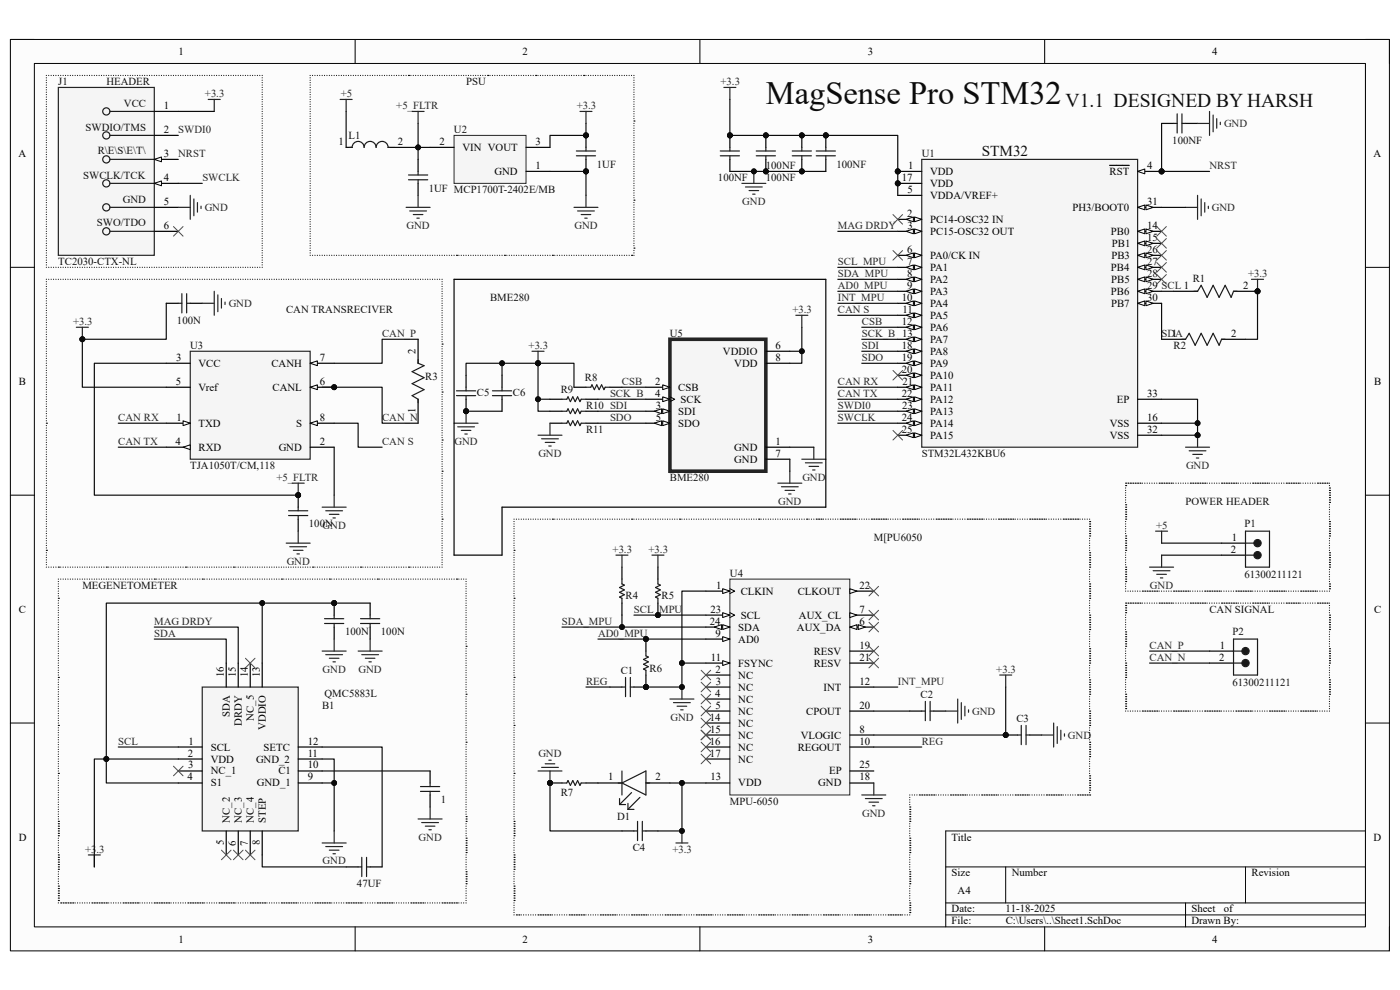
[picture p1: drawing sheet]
<svg xmlns="http://www.w3.org/2000/svg" width="297mm" height="210mm" viewBox="0 0 297 210" stroke-linecap="round" stroke-linejoin="round" font-family="sans-serif">
<defs><g id="words">
<text font-size="6.9" fill="#0e0e0e" x="162.5" y="22.1">MagSense Pro STM32</text>
<text font-size="4.1" fill="#0e0e0e" x="226.1" y="22.7">V1.1 DESIGNED BY HARSH</text>
<text font-size="3.2" fill="#0e0e0e" x="208.3" y="33.1">STM32</text>
<g font-size="2.3">
<text x="37.9" y="11.7">1</text>
<text x="110.9" y="11.7">2</text>
<text x="184.1" y="11.7">3</text>
<text x="257.1" y="11.7">4</text>
<text x="34.8" y="23.1">1</text>
<text x="34.8" y="28.2">2</text>
<text x="3.9" y="33.3">A</text>
<text x="34.8" y="33.3">3</text>
<text x="71.8" y="30.7">1</text>
<text x="84.4" y="30.7">2</text>
<text x="93.3" y="30.7">2</text>
<text x="98.1" y="32">VIN VOUT</text>
<text x="113.6" y="35.9">1</text>
<text x="113.6" y="30.7">3</text>
<text x="192.7" y="35.9">1</text>
<text x="243.4" y="35.9">4</text>
<text x="291.4" y="33.3">A</text>
<text x="34.8" y="38.4">4</text>
<text x="104.9" y="37.1">GND</text>
<text x="191.3" y="38.4">17</text>
<text x="192.5" y="40.9">5</text>
<text x="197.3" y="37.1">VDD</text>
<text x="197.3" y="39.7">VDD</text>
<text x="235.4" y="37.1">RST</text>
<text x="34.8" y="43.5">5</text>
<text x="192.4" y="46">2</text>
<text x="197.3" y="42.2">VDDA/VREF+</text>
<text x="197.3" y="47.3">PC14-OSC32 IN</text>
<text x="227.5" y="44.7">PH3/BOOT0</text>
<text x="243.4" y="43.5">31</text>
<text x="34.8" y="48.6">6</text>
<text x="192.4" y="53.6">6</text>
<text x="192.5" y="48.6">3</text>
<text x="197.3" y="49.8">PC15-OSC32 OUT</text>
<text x="235.7" y="49.8">PB0</text>
<text x="235.9" y="52.4">PB1</text>
<text x="243.4" y="48.6">14</text>
<text x="243.4" y="51.1">15</text>
<text x="243.4" y="53.6">26</text>
<text x="192.4" y="56.2">7</text>
<text x="192.5" y="58.7">8</text>
<text x="197.3" y="54.9">PA0/CK IN</text>
<text x="197.3" y="57.4">PA1</text>
<text x="197.3" y="60">PA2</text>
<text x="235.7" y="57.4">PB4</text>
<text x="235.8" y="60">PB5</text>
<text x="235.8" y="54.9">PB3</text>
<text x="243.4" y="56.2">27</text>
<text x="243.4" y="58.7">28</text>
<text x="191.3" y="63.8">10</text>
<text x="192.4" y="61.3">9</text>
<text x="197.3" y="62.6">PA3</text>
<text x="197.3" y="65.1">PA4</text>
<text x="235.7" y="62.6">PB6</text>
<text x="235.7" y="65.1">PB7</text>
<text x="243.4" y="61.3">29 SCL 1</text>
<text x="243.4" y="63.8">30</text>
<text x="263.7" y="61.3">2</text>
<text x="191.3" y="68.9">12</text>
<text x="191.5" y="66.4">11</text>
<text x="197.3" y="67.6">PA5</text>
<text x="197.3" y="70.2">PA6</text>
<text x="248.6" y="71.5">1</text>
<text x="261.2" y="71.5">2</text>
<text x="37.4" y="76.5">3</text>
<text x="42.1" y="77.8">VCC</text>
<text x="57.6" y="77.8">CANH</text>
<text x="67.8" y="76.5">7</text>
<text x="88.2" y="75" transform="rotate(-90 88.2 75)">2</text>
<text x="153.4" y="75.3">VDDIO</text>
<text x="155.8" y="77.8">VDD</text>
<text x="164.5" y="74">6</text>
<text x="164.5" y="76.5">8</text>
<text x="191.3" y="76.5">19</text>
<text x="191.3" y="74">18</text>
<text x="197.3" y="72.7">PA7</text>
<text x="197.3" y="75.3">PA8</text>
<text x="197.3" y="77.8">PA9</text>
<text x="4" y="81.6">B</text>
<text x="37.3" y="81.6">5</text>
<text x="42.1" y="82.9">Vref</text>
<text x="57.8" y="82.9">CANL</text>
<text x="67.8" y="81.6">6</text>
<text x="139" y="81.6">2</text>
<text x="143.9" y="82.9">CSB</text>
<text x="191.3" y="79.1">20</text>
<text x="191.5" y="81.6">21</text>
<text x="197.3" y="80.3">PA10</text>
<text x="197.3" y="82.9">PA11</text>
<text x="291.5" y="81.6">B</text>
<text x="37.5" y="89.3">1</text>
<text x="67.8" y="89.3">8</text>
<text x="88.2" y="87.6" transform="rotate(-90 88.2 87.6)">1</text>
<text x="139" y="84.2">4</text>
<text x="139.1" y="86.7">3</text>
<text x="139.1" y="89.3">5</text>
<text x="143.9" y="88">SDI</text>
<text x="144.4" y="85.4">SCK</text>
<text x="191.3" y="84.2">22</text>
<text x="191.3" y="89.3">24</text>
<text x="191.4" y="86.7">23</text>
<text x="197.3" y="85.4">PA12</text>
<text x="197.3" y="88">PA13</text>
<text x="236.9" y="85.4">EP</text>
<text x="243.4" y="84.2">33</text>
<text x="243.4" y="89.3">16</text>
<text x="37.3" y="94.4">4</text>
<text x="42.1" y="95.6">RXD</text>
<text x="42.1" y="90.6">TXD</text>
<text x="59.1" y="95.6">GND</text>
<text x="62.9" y="90.6">S</text>
<text x="67.8" y="94.4">2</text>
<text x="143.9" y="90.6">SDO</text>
<text x="155.8" y="95.6">GND</text>
<text x="164.5" y="94.4">1</text>
<text x="191.3" y="91.8">25</text>
<text x="197.3" y="90.6">PA14</text>
<text x="197.3" y="93.1">PA15</text>
<text x="235.5" y="90.6">VSS</text>
<text x="235.5" y="93.1">VSS</text>
<text x="243.4" y="91.8">32</text>
<text x="155.8" y="98.2">GND</text>
<text x="164.5" y="96.9">7</text>
<text x="261.2" y="117.3">2</text>
<text x="261.3" y="114.7">1</text>
<text x="151.9" y="124.9">1</text>
<text x="182.3" y="124.9">22</text>
<text x="4" y="130">C</text>
<text x="150.7" y="130">23</text>
<text x="157.1" y="126.2">CLKIN</text>
<text x="157.1" y="131.2">SCL</text>
<text x="169.2" y="126.2">CLKOUT</text>
<text x="169.5" y="131.2">AUX_CL</text>
<text x="182.3" y="130">7</text>
<text x="291.5" y="130">C</text>
<text x="150.6" y="132.5">24</text>
<text x="151.8" y="135">9</text>
<text x="156.6" y="136.3">AD0</text>
<text x="156.6" y="133.8">SDA</text>
<text x="169.1" y="133.8">AUX_DA</text>
<text x="182.3" y="132.5">6</text>
<text x="182.3" y="137.6">19</text>
<text x="258.8" y="137.6">1</text>
<text x="47.5" y="143.7" transform="rotate(-90 47.5 143.7)">16</text>
<text x="50" y="143.7" transform="rotate(-90 50 143.7)">15</text>
<text x="52.6" y="143.7" transform="rotate(-90 52.6 143.7)">14</text>
<text x="55.1" y="143.7" transform="rotate(-90 55.1 143.7)">13</text>
<text x="150.8" y="140.1">11</text>
<text x="151.8" y="142.7">2</text>
<text x="156.6" y="144">NC</text>
<text x="156.6" y="141.4">FSYNC</text>
<text x="172.6" y="138.9">RESV</text>
<text x="172.6" y="141.4">RESV</text>
<text x="182.3" y="140.1">21</text>
<text x="258.6" y="140.1">2</text>
<text x="151.7" y="147.8">4</text>
<text x="151.8" y="145.2">3</text>
<text x="156.6" y="146.5">NC</text>
<text x="156.6" y="149.1">NC</text>
<text x="174.7" y="146.5">INT</text>
<text x="182.3" y="145.2">12</text>
<text x="48.8" y="152.1" transform="rotate(-90 48.8 152.1)">SDA</text>
<text x="51.3" y="154" transform="rotate(-90 51.3 154)">DRDY</text>
<text x="53.8" y="152.9" transform="rotate(-90 53.8 152.9)">NC_5</text>
<text x="56.4" y="154.9" transform="rotate(-90 56.4 154.9)">VDDIO</text>
<text x="150.6" y="152.9">14</text>
<text x="150.7" y="155.4">15</text>
<text x="151.8" y="150.3">5</text>
<text x="156.6" y="151.6">NC</text>
<text x="156.6" y="154.1">NC</text>
<text x="171" y="151.6">CPOUT</text>
<text x="182.3" y="155.4">8</text>
<text x="182.3" y="150.3">20</text>
<text x="39.8" y="160.5">2</text>
<text x="40" y="157.9">1</text>
<text x="44.7" y="159.2">SCL</text>
<text x="44.7" y="161.8">VDD</text>
<text x="54.3" y="161.8">GND_2</text>
<text x="55.9" y="159.2">SETC</text>
<text x="65.3" y="160.5">11</text>
<text x="65.3" y="157.9">12</text>
<text x="150.6" y="157.9">16</text>
<text x="150.6" y="160.5">17</text>
<text x="156.6" y="156.7">NC</text>
<text x="156.6" y="159.2">NC</text>
<text x="156.6" y="161.8">NC</text>
<text x="169.2" y="159.2">REGOUT</text>
<text x="169.9" y="156.7">VLOGIC</text>
<text x="182.3" y="157.9">10</text>
<text x="39.8" y="165.6">4</text>
<text x="39.9" y="163">3</text>
<text x="44.7" y="164.3">NC_1</text>
<text x="44.7" y="166.8">S1</text>
<text x="54.5" y="166.8">GND_1</text>
<text x="59.1" y="164.3">C1</text>
<text x="65.3" y="165.6">9</text>
<text x="65.3" y="163">10</text>
<text x="129" y="165.6">1</text>
<text x="139.1" y="165.6">2</text>
<text x="150.7" y="165.6">13</text>
<text x="156.6" y="166.8">VDD</text>
<text x="173.6" y="166.8">GND</text>
<text x="175.9" y="164.3">EP</text>
<text x="182.3" y="165.6">18</text>
<text x="182.3" y="163">25</text>
<text x="4" y="178.3">D</text>
<text x="47.5" y="179.3" transform="rotate(-90 47.5 179.3)">5</text>
<text x="48.8" y="174.5" transform="rotate(-90 48.8 174.5)">NC_2</text>
<text x="50" y="179.4" transform="rotate(-90 50 179.4)">6</text>
<text x="51.3" y="174.5" transform="rotate(-90 51.3 174.5)">NC_3</text>
<text x="52.6" y="179.4" transform="rotate(-90 52.6 179.4)">7</text>
<text x="53.8" y="174.5" transform="rotate(-90 53.8 174.5)">NC_4</text>
<text x="55.1" y="179.3" transform="rotate(-90 55.1 179.3)">8</text>
<text x="56.4" y="174.5" transform="rotate(-90 56.4 174.5)">STEP</text>
<text x="201.9" y="178.3">Title</text>
<text x="291.4" y="178.3">D</text>
<text x="201.9" y="185.9">Size</text>
<text x="214.6" y="185.9">Number</text>
<text x="265.5" y="185.9">Revision</text>
<text x="203.2" y="189.7">A4</text>
<text x="201.9" y="193.5">Date:</text>
<text x="201.9" y="196.1">File:</text>
<text x="213.3" y="193.5">11-18-2025</text>
<text x="213.4" y="196.1">C:\Users\..\Sheet1.SchDoc</text>
<text x="252.8" y="196.1">Drawn By:</text>
<text x="252.8" y="193.5">Sheet</text>
<text x="259.6" y="193.5">of</text>
<text x="37.9" y="199.9">1</text>
<text x="110.9" y="199.9">2</text>
<text x="184.1" y="199.9">3</text>
<text x="257.1" y="199.9">4</text>
</g>
<g font-size="2.3" fill="#0e0e0e">
<text x="12.4" y="18">J1</text>
<text x="22.6" y="18">HEADER</text>
<text x="26.3" y="22.6">VCC</text>
<text x="98.9" y="18">PSU</text>
<text x="18.2" y="27.7">SWDIO/TMS</text>
<text x="74" y="29.5">L1</text>
<text x="96.3" y="28.2">U2</text>
<text x="20.7" y="32.8">R\E\S\E\T\</text>
<text x="126.6" y="35.6">1UF</text>
<text x="162.5" y="35.9">100NF</text>
<text x="177.5" y="35.6">100NF</text>
<text x="195.5" y="33.3">U1</text>
<text x="248.7" y="30.5">100NF</text>
<text x="17.7" y="37.9">SWCLK/TCK</text>
<text x="91" y="40.7">1UF MCP1700T-2402E/MB</text>
<text x="152.3" y="38.4">100NF</text>
<text x="162.5" y="38.4">100NF</text>
<text x="26.1" y="43">GND</text>
<text x="20.6" y="48">SWO/TDO</text>
<text x="12.4" y="56.2">TC2030-CTX-NL</text>
<text x="253" y="59.7">R1</text>
<text x="104" y="63.8">BME280</text>
<text x="37.5" y="68.7">100N</text>
<text x="60.7" y="66.4">CAN TRANSRECIVER</text>
<text x="142.1" y="71.5">U5</text>
<text x="40.3" y="74">U3</text>
<text x="249" y="74">R2</text>
<text x="90.2" y="80.6">R3</text>
<text x="101.2" y="83.9">C5</text>
<text x="108.8" y="83.9">C6</text>
<text x="119" y="83.4">R9</text>
<text x="124.1" y="80.9">R8</text>
<text x="124.3" y="86.7">R10 SDI</text>
<text x="124.3" y="91.8">R11</text>
<text x="40.3" y="99.4">TJA1050T/CM,118</text>
<text x="142.1" y="102">BME280</text>
<text x="195.5" y="96.9">STM32L432KBU6</text>
<text x="251.5" y="107.1">POWER HEADER</text>
<text x="65.5" y="111.9">100N</text>
<text x="264" y="111.9">P1</text>
<text x="185.4" y="114.7">M[PU6050</text>
<text x="17.5" y="124.9">MEGENETOMETER</text>
<text x="154.9" y="122.3">U4</text>
<text x="264" y="122.6">61300211121</text>
<text x="132.7" y="127.2">R4</text>
<text x="140.3" y="127.2">R5</text>
<text x="256.6" y="130">CAN SIGNAL</text>
<text x="73.2" y="134.8">100N</text>
<text x="80.8" y="134.8">100N</text>
<text x="261.5" y="134.8">P2</text>
<text x="131.7" y="143">C1</text>
<text x="137.8" y="142.5">R6</text>
<text x="68.8" y="147.8">QMC5883L</text>
<text x="195.3" y="148">C2</text>
<text x="261.5" y="145.5">61300211121</text>
<text x="68.3" y="150.3">B1</text>
<text x="215.6" y="153.1">C3</text>
<text x="93.5" y="170.4">1</text>
<text x="119" y="168.9">R7</text>
<text x="130.9" y="174">D1</text>
<text x="154.9" y="170.7">MPU-6050</text>
<text x="134.2" y="180.6">C4</text>
<text x="75.7" y="188.2">47UF</text>
</g>
<g font-size="2.3" fill="#262626">
<text x="43.5" y="20.6">+3.3</text>
<text x="72.3" y="20.6">+5</text>
<text x="84.1" y="23.1">+5_FLTR</text>
<text x="122.3" y="23.1">+3.3</text>
<text x="152.9" y="18">+3.3</text>
<text x="37.8" y="28.2">SWDI0</text>
<text x="259.7" y="26.9">GND</text>
<text x="37.8" y="33.3">NRST</text>
<text x="256.6" y="35.9">NRST</text>
<text x="42.9" y="38.4">SWCLK</text>
<text x="43.4" y="44.7">GND</text>
<text x="157.5" y="43.5">GND</text>
<text x="257.1" y="44.7">GND</text>
<text x="86.2" y="48.6">GND</text>
<text x="121.9" y="48.6">GND</text>
<text x="177.8" y="48.6">MAG DRDY</text>
<text x="177.8" y="56.2">SCL_MPU</text>
<text x="177.8" y="58.7">SDA_MPU</text>
<text x="264.8" y="58.7">+3.3</text>
<text x="48.5" y="65.1">GND</text>
<text x="177.8" y="61.3">AD0_MPU</text>
<text x="177.8" y="63.8">INT_MPU</text>
<text x="15.5" y="68.9">+3.3</text>
<text x="81.1" y="71.5">CAN_P</text>
<text x="168.1" y="66.4">+3.3</text>
<text x="177.8" y="66.4">CAN S</text>
<text x="182.8" y="68.9">CSB</text>
<text x="182.8" y="71.5">SCK_B 13</text>
<text x="246.4" y="71.5">SDA</text>
<text x="112.1" y="74">+3.3</text>
<text x="182.8" y="74">SDI</text>
<text x="182.8" y="76.5">SDO</text>
<text x="132" y="81.6">CSB</text>
<text x="177.8" y="81.6">CAN RX</text>
<text x="25.1" y="89.3">CAN RX</text>
<text x="81.1" y="89.3">CAN_N</text>
<text x="129.4" y="84.2">SCK_B</text>
<text x="129.4" y="89.3">SDO</text>
<text x="177.8" y="84.2">CAN TX</text>
<text x="177.8" y="86.7">SWDI0</text>
<text x="177.8" y="89.3">SWCLK</text>
<text x="25.1" y="94.4">CAN TX</text>
<text x="81.1" y="94.4">CAN S</text>
<text x="96.4" y="94.4">GND</text>
<text x="58.6" y="102">+5_FLTR</text>
<text x="114.2" y="96.9">GND</text>
<text x="170.2" y="102">GND</text>
<text x="251.6" y="99.4">GND</text>
<text x="165.1" y="107.1">GND</text>
<text x="68.5" y="112.1">GND</text>
<text x="245.3" y="112.1">+5</text>
<text x="60.8" y="119.8">GND</text>
<text x="130" y="117.3">+3.3</text>
<text x="137.6" y="117.3">+3.3</text>
<text x="244" y="124.9">GND</text>
<text x="134.5" y="130">SCL_MPU</text>
<text x="32.7" y="132.5">MAG DRDY</text>
<text x="32.7" y="135">SDA</text>
<text x="119.2" y="132.5">SDA_MPU</text>
<text x="126.9" y="135">AD0_MPU</text>
<text x="243.9" y="137.6">CAN_P</text>
<text x="68.5" y="142.7">GND</text>
<text x="76.1" y="142.7">GND</text>
<text x="211.4" y="142.7">+3.3</text>
<text x="243.9" y="140.1">CAN_N</text>
<text x="124.3" y="145.2">REG</text>
<text x="190.5" y="145.2">INT_MPU</text>
<text x="142.2" y="152.9">GND</text>
<text x="206.2" y="151.6">GND</text>
<text x="25.1" y="157.9">SCL</text>
<text x="114.2" y="160.5">GND</text>
<text x="195.5" y="157.9">REG</text>
<text x="226.6" y="156.7">GND</text>
<text x="182.9" y="173.2">GND</text>
<text x="88.8" y="178.3">GND</text>
<text x="18" y="180.8">+3.3</text>
<text x="68.5" y="183.4">GND</text>
<text x="142.7" y="180.8">+3.3</text>
</g>
</g></defs>
<path d="M2.2 8.4h292.6v193.3h-292.6z" fill-rule="evenodd" fill="#fcfcfc"/>
<path d="M2.2 8.4h292.6v193.3h-292.6z" fill="none" stroke="#000" stroke-width=".21"/>
<path d="M7.3 13.5h282.4v183.1h-282.4z" fill-rule="evenodd" fill="#fcfcfc"/>
<g fill="none" stroke="#000" stroke-width=".21">
<path d="M2.2 8.4h5.1M7.3 13.5h282.4v183.1h-282.4zM75.3 8.4v5.1M148.5 8.4v5.1M221.6 8.4v5.1M289.7 8.4h5.1v5.1M2.2 56.7h5.1M289.7 56.7h5.1M2.2 105h5.1M289.7 105.1h5.1M2.2 153.4h5.1M289.7 153.4h5.1"/>
<path d="M289.7 176.3h-89.1v20.3M75.3 196.6v5.1M148.5 196.6v5.1M200.6 183.9h89.1M200.6 191.5h89.1M200.6 194.1h89.1M213.4 183.9v7.6M221.6 196.6v5.1M251.5 191.5v5.1M264.2 183.9v7.6M294.8 196.6v5.1"/>
</g>
<circle cx="190.5" cy="36.4" r=".51" fill="#0e0e0e"/>
<circle cx="190.5" cy="36.4" r=".51" fill="none" stroke="#0e0e0e" stroke-width=".21"/>
<circle cx="190.5" cy="38.9" r=".51" fill="#0e0e0e"/>
<circle cx="190.5" cy="38.9" r=".51" fill="none" stroke="#0e0e0e" stroke-width=".21"/>
<circle cx="246.4" cy="36.4" r=".51" fill="#0e0e0e"/>
<circle cx="246.4" cy="36.4" r=".51" fill="none" stroke="#0e0e0e" stroke-width=".21"/>
<path d="M195.5 33.8h45.8v61.1h-45.8z" fill-rule="evenodd" fill="#f5f5f5"/>
<path d="M195.5 33.8h45.8v61.1h-45.8z" fill="none" stroke="#262626" stroke-width=".25"/>
<path d="M190.5 36.4h5" fill="none" stroke="#000" stroke-width=".25"/>
<circle cx="190.5" cy="36.4" r=".51" fill="#0e0e0e"/>
<circle cx="190.5" cy="36.4" r=".51" fill="none" stroke="#0e0e0e" stroke-width=".21"/>
<path d="M190.5 38.9h5" fill="none" stroke="#000" stroke-width=".25"/>
<circle cx="190.5" cy="38.9" r=".51" fill="#0e0e0e"/>
<circle cx="190.5" cy="38.9" r=".51" fill="none" stroke="#0e0e0e" stroke-width=".21"/>
<path d="M190.5 41.4h5M190.5 46.5h5" fill="none" stroke="#000" stroke-width=".25"/>
<path d="M194 46l1.5 .5-1.5 .5z" fill="#fbfbfb"/>
<path d="M194 46l1.5 .5-1.5 .5z" fill="none" stroke="#000" stroke-width=".21"/>
<path d="M192.2 46.5l1.6-.5v1z" fill="#fbfbfb"/>
<path d="M192.2 46.5l1.6-.5v1z" fill="none" stroke="#000" stroke-width=".21"/>
<path d="M190.5 49.1h5" fill="none" stroke="#000" stroke-width=".25"/>
<path d="M194 48.6l1.5 .5-1.5 .5z" fill="#fbfbfb"/>
<path d="M194 48.6l1.5 .5-1.5 .5z" fill="none" stroke="#000" stroke-width=".21"/>
<path d="M192.2 49.1l1.6-.5v1z" fill="#fbfbfb"/>
<path d="M192.2 49.1l1.6-.5v1z" fill="none" stroke="#000" stroke-width=".21"/>
<path d="M190.5 54.2h5" fill="none" stroke="#000" stroke-width=".25"/>
<path d="M194 53.7l1.5 .5-1.5 .5z" fill="#fbfbfb"/>
<path d="M194 53.7l1.5 .5-1.5 .5z" fill="none" stroke="#000" stroke-width=".21"/>
<path d="M192.2 54.2l1.6-.5v1z" fill="#fbfbfb"/>
<path d="M192.2 54.2l1.6-.5v1z" fill="none" stroke="#000" stroke-width=".21"/>
<path d="M190.5 56.7h5" fill="none" stroke="#000" stroke-width=".25"/>
<path d="M194 56.2l1.5 .5-1.5 .5z" fill="#fbfbfb"/>
<path d="M194 56.2l1.5 .5-1.5 .5z" fill="none" stroke="#000" stroke-width=".21"/>
<path d="M192.2 56.7l1.6-.5v1z" fill="#fbfbfb"/>
<path d="M192.2 56.7l1.6-.5v1z" fill="none" stroke="#000" stroke-width=".21"/>
<path d="M190.5 59.3h5" fill="none" stroke="#000" stroke-width=".25"/>
<path d="M194 58.7l1.5 .6-1.5 .5z" fill="#fbfbfb"/>
<path d="M194 58.7l1.5 .6-1.5 .5z" fill="none" stroke="#000" stroke-width=".21"/>
<path d="M192.2 59.3l1.6-.6v1.1z" fill="#fbfbfb"/>
<path d="M192.2 59.3l1.6-.6v1.1z" fill="none" stroke="#000" stroke-width=".21"/>
<path d="M190.5 61.8h5" fill="none" stroke="#000" stroke-width=".25"/>
<path d="M194 61.3l1.5 .5-1.5 .5z" fill="#fbfbfb"/>
<path d="M194 61.3l1.5 .5-1.5 .5z" fill="none" stroke="#000" stroke-width=".21"/>
<path d="M192.2 61.8l1.6-.5v1z" fill="#fbfbfb"/>
<path d="M192.2 61.8l1.6-.5v1z" fill="none" stroke="#000" stroke-width=".21"/>
<path d="M190.5 64.3h5" fill="none" stroke="#000" stroke-width=".25"/>
<path d="M194 63.8l1.5 .5-1.5 .6z" fill="#fbfbfb"/>
<path d="M194 63.8l1.5 .5-1.5 .6z" fill="none" stroke="#000" stroke-width=".21"/>
<path d="M192.2 64.3l1.6-.5v1.1z" fill="#fbfbfb"/>
<path d="M192.2 64.3l1.6-.5v1.1z" fill="none" stroke="#000" stroke-width=".21"/>
<path d="M190.5 66.9h5" fill="none" stroke="#000" stroke-width=".25"/>
<path d="M194 66.4l1.5 .5-1.5 .5z" fill="#fbfbfb"/>
<path d="M194 66.4l1.5 .5-1.5 .5z" fill="none" stroke="#000" stroke-width=".21"/>
<path d="M192.2 66.9l1.6-.5v1z" fill="#fbfbfb"/>
<path d="M192.2 66.9l1.6-.5v1z" fill="none" stroke="#000" stroke-width=".21"/>
<path d="M190.5 69.4h5" fill="none" stroke="#000" stroke-width=".25"/>
<path d="M194 68.9l1.5 .5-1.5 .5z" fill="#fbfbfb"/>
<path d="M194 68.9l1.5 .5-1.5 .5z" fill="none" stroke="#000" stroke-width=".21"/>
<path d="M192.2 69.4l1.6-.5v1z" fill="#fbfbfb"/>
<path d="M192.2 69.4l1.6-.5v1z" fill="none" stroke="#000" stroke-width=".21"/>
<path d="M190.5 72h5" fill="none" stroke="#000" stroke-width=".25"/>
<path d="M194 71.5l1.5 .5-1.5 .5z" fill="#fbfbfb"/>
<path d="M194 71.5l1.5 .5-1.5 .5z" fill="none" stroke="#000" stroke-width=".21"/>
<path d="M192.2 72l1.6-.5v1z" fill="#fbfbfb"/>
<path d="M192.2 72l1.6-.5v1z" fill="none" stroke="#000" stroke-width=".21"/>
<path d="M190.5 74.5h5" fill="none" stroke="#000" stroke-width=".25"/>
<path d="M194 74l1.5 .5-1.5 .5z" fill="#fbfbfb"/>
<path d="M194 74l1.5 .5-1.5 .5z" fill="none" stroke="#000" stroke-width=".21"/>
<path d="M192.2 74.5l1.6-.5v1z" fill="#fbfbfb"/>
<path d="M192.2 74.5l1.6-.5v1z" fill="none" stroke="#000" stroke-width=".21"/>
<path d="M190.5 77.1h5" fill="none" stroke="#000" stroke-width=".25"/>
<path d="M194 76.6l1.5 .5-1.5 .5z" fill="#fbfbfb"/>
<path d="M194 76.6l1.5 .5-1.5 .5z" fill="none" stroke="#000" stroke-width=".21"/>
<path d="M192.2 77.1l1.6-.5v1z" fill="#fbfbfb"/>
<path d="M192.2 77.1l1.6-.5v1z" fill="none" stroke="#000" stroke-width=".21"/>
<path d="M190.5 79.6h5" fill="none" stroke="#000" stroke-width=".25"/>
<path d="M194 79.1l1.5 .5-1.5 .5z" fill="#fbfbfb"/>
<path d="M194 79.1l1.5 .5-1.5 .5z" fill="none" stroke="#000" stroke-width=".21"/>
<path d="M192.2 79.6l1.6-.5v1z" fill="#fbfbfb"/>
<path d="M192.2 79.6l1.6-.5v1z" fill="none" stroke="#000" stroke-width=".21"/>
<path d="M190.5 82.1h5" fill="none" stroke="#000" stroke-width=".25"/>
<path d="M194 81.6l1.5 .5-1.5 .6z" fill="#fbfbfb"/>
<path d="M194 81.6l1.5 .5-1.5 .6z" fill="none" stroke="#000" stroke-width=".21"/>
<path d="M192.2 82.1l1.6-.5v1.1z" fill="#fbfbfb"/>
<path d="M192.2 82.1l1.6-.5v1.1z" fill="none" stroke="#000" stroke-width=".21"/>
<path d="M190.5 84.7h5" fill="none" stroke="#000" stroke-width=".25"/>
<path d="M194 84.2l1.5 .5-1.5 .5z" fill="#fbfbfb"/>
<path d="M194 84.2l1.5 .5-1.5 .5z" fill="none" stroke="#000" stroke-width=".21"/>
<path d="M192.2 84.7l1.6-.5v1z" fill="#fbfbfb"/>
<path d="M192.2 84.7l1.6-.5v1z" fill="none" stroke="#000" stroke-width=".21"/>
<path d="M190.5 87.2h5" fill="none" stroke="#000" stroke-width=".25"/>
<path d="M194 86.7l1.5 .5-1.5 .5z" fill="#fbfbfb"/>
<path d="M194 86.7l1.5 .5-1.5 .5z" fill="none" stroke="#000" stroke-width=".21"/>
<path d="M192.2 87.2l1.6-.5v1z" fill="#fbfbfb"/>
<path d="M192.2 87.2l1.6-.5v1z" fill="none" stroke="#000" stroke-width=".21"/>
<path d="M190.5 89.8h5" fill="none" stroke="#000" stroke-width=".25"/>
<path d="M194 89.3l1.5 .5-1.5 .5z" fill="#fbfbfb"/>
<path d="M194 89.3l1.5 .5-1.5 .5z" fill="none" stroke="#000" stroke-width=".21"/>
<path d="M192.2 89.8l1.6-.5v1z" fill="#fbfbfb"/>
<path d="M192.2 89.8l1.6-.5v1z" fill="none" stroke="#000" stroke-width=".21"/>
<path d="M190.5 92.3h5" fill="none" stroke="#000" stroke-width=".25"/>
<path d="M194 91.8l1.5 .5-1.5 .5z" fill="#fbfbfb"/>
<path d="M194 91.8l1.5 .5-1.5 .5z" fill="none" stroke="#000" stroke-width=".21"/>
<path d="M192.2 92.3l1.6-.5v1z" fill="#fbfbfb"/>
<path d="M192.2 92.3l1.6-.5v1z" fill="none" stroke="#000" stroke-width=".21"/>
<path d="M241.3 36.4h5.1" fill="none" stroke="#000" stroke-width=".25"/>
<path d="M241.3 36.4l1.6-.6v1.1z" fill="#fbfbfb"/>
<path d="M241.3 36.4l1.6-.6v1.1z" fill="none" stroke="#000" stroke-width=".21"/>
<path d="M235.4 35.1h4.2" fill="none" stroke="#000" stroke-width=".25"/>
<circle cx="246.4" cy="36.4" r=".51" fill="#0e0e0e"/>
<circle cx="246.4" cy="36.4" r=".51" fill="none" stroke="#0e0e0e" stroke-width=".21"/>
<path d="M241.3 44h5.1M241.3 84.7h5.1" fill="none" stroke="#000" stroke-width=".25"/>
<path d="M241.3 44l1.6-.5v1z" fill="#fbfbfb"/>
<path d="M241.3 44l1.6-.5v1z" fill="none" stroke="#000" stroke-width=".21"/>
<path d="M243.1 43.5l1.5 .5-1.5 .5z" fill="#fbfbfb"/>
<path d="M243.1 43.5l1.5 .5-1.5 .5z" fill="none" stroke="#000" stroke-width=".21"/>
<path d="M241.3 49.1h5.1" fill="none" stroke="#000" stroke-width=".25"/>
<path d="M241.3 49.1l1.6-.5v1z" fill="#fbfbfb"/>
<path d="M241.3 49.1l1.6-.5v1z" fill="none" stroke="#000" stroke-width=".21"/>
<path d="M243.1 48.6l1.5 .5-1.5 .5z" fill="#fbfbfb"/>
<path d="M243.1 48.6l1.5 .5-1.5 .5z" fill="none" stroke="#000" stroke-width=".21"/>
<path d="M241.3 51.6h5.1" fill="none" stroke="#000" stroke-width=".25"/>
<path d="M241.3 51.6l1.6-.5v1z" fill="#fbfbfb"/>
<path d="M241.3 51.6l1.6-.5v1z" fill="none" stroke="#000" stroke-width=".21"/>
<path d="M243.1 51.1l1.5 .5-1.5 .5z" fill="#fbfbfb"/>
<path d="M243.1 51.1l1.5 .5-1.5 .5z" fill="none" stroke="#000" stroke-width=".21"/>
<path d="M241.3 54.2h5.1" fill="none" stroke="#000" stroke-width=".25"/>
<path d="M241.3 54.2l1.6-.5v1z" fill="#fbfbfb"/>
<path d="M241.3 54.2l1.6-.5v1z" fill="none" stroke="#000" stroke-width=".21"/>
<path d="M243.1 53.7l1.5 .5-1.5 .5z" fill="#fbfbfb"/>
<path d="M243.1 53.7l1.5 .5-1.5 .5z" fill="none" stroke="#000" stroke-width=".21"/>
<path d="M241.3 56.7h5.1" fill="none" stroke="#000" stroke-width=".25"/>
<path d="M241.3 56.7l1.6-.5v1z" fill="#fbfbfb"/>
<path d="M241.3 56.7l1.6-.5v1z" fill="none" stroke="#000" stroke-width=".21"/>
<path d="M243.1 56.2l1.5 .5-1.5 .5z" fill="#fbfbfb"/>
<path d="M243.1 56.2l1.5 .5-1.5 .5z" fill="none" stroke="#000" stroke-width=".21"/>
<path d="M241.3 59.3h5.1" fill="none" stroke="#000" stroke-width=".25"/>
<path d="M241.3 59.3l1.6-.6v1.1z" fill="#fbfbfb"/>
<path d="M241.3 59.3l1.6-.6v1.1z" fill="none" stroke="#000" stroke-width=".21"/>
<path d="M243.1 58.7l1.5 .6-1.5 .5z" fill="#fbfbfb"/>
<path d="M243.1 58.7l1.5 .6-1.5 .5z" fill="none" stroke="#000" stroke-width=".21"/>
<path d="M241.3 61.8h5.1" fill="none" stroke="#000" stroke-width=".25"/>
<path d="M241.3 61.8l1.6-.5v1z" fill="#fbfbfb"/>
<path d="M241.3 61.8l1.6-.5v1z" fill="none" stroke="#000" stroke-width=".21"/>
<path d="M243.1 61.3l1.5 .5-1.5 .5z" fill="#fbfbfb"/>
<path d="M243.1 61.3l1.5 .5-1.5 .5z" fill="none" stroke="#000" stroke-width=".21"/>
<path d="M241.3 64.3h5.1" fill="none" stroke="#000" stroke-width=".25"/>
<path d="M241.3 64.3l1.6-.5v1.1z" fill="#fbfbfb"/>
<path d="M241.3 64.3l1.6-.5v1.1z" fill="none" stroke="#000" stroke-width=".21"/>
<path d="M243.1 63.8l1.5 .5-1.5 .6z" fill="#fbfbfb"/>
<path d="M243.1 63.8l1.5 .5-1.5 .6z" fill="none" stroke="#000" stroke-width=".21"/>
<path d="M241.3 89.8h5.1M241.3 92.3h5.1" fill="none" stroke="#000" stroke-width=".25"/>
<path d="M96.3 28.7h15.3v10.2h-15.3z" fill-rule="evenodd" fill="#f5f5f5"/>
<path d="M96.3 28.7h15.3v10.2h-15.3z" fill="none" stroke="#262626" stroke-width=".21"/>
<path d="M91.2 31.3h5.1M111.6 36.4h5.1M111.6 31.3h5.1" fill="none" stroke="#000" stroke-width=".25"/>
<path d="M12.4 18.5h20.3v35.7h-20.3z" fill-rule="evenodd" fill="#f5f5f5"/>
<path d="M12.4 18.5h20.3v35.7h-20.3z" fill="none" stroke="#262626" stroke-width=".25"/>
<g fill="none" stroke="#1c1c1c" stroke-width=".25">
<path d="M23.3 23.6h9.4M23.3 28.7h9.4M23.3 33.8h9.4M23.3 38.9h9.4M23.3 44h9.4M23.3 49.1h9.4"/>
<circle cx="22.6" cy="28.7" r=".76"/>
<circle cx="22.6" cy="38.9" r=".76"/>
<circle cx="22.6" cy="23.6" r=".76"/>
<circle cx="22.6" cy="33.8" r=".76"/>
<circle cx="22.6" cy="44" r=".76"/>
<circle cx="22.6" cy="49.1" r=".76"/>
</g>
<path d="M32.7 23.6h5.1M32.7 28.7h5.1M32.7 33.8h5.1" fill="none" stroke="#000" stroke-width=".25"/>
<path d="M32.7 33.8l1.6-.5v1z" fill="#fbfbfb"/>
<path d="M32.7 33.8l1.6-.5v1z" fill="none" stroke="#000" stroke-width=".21"/>
<path d="M32.7 38.9h5.1" fill="none" stroke="#000" stroke-width=".25"/>
<path d="M32.7 38.9l1.6-.5v1z" fill="#fbfbfb"/>
<path d="M32.7 38.9l1.6-.5v1z" fill="none" stroke="#000" stroke-width=".21"/>
<path d="M32.7 44h5.1M32.7 49.1h5.1" fill="none" stroke="#000" stroke-width=".25"/>
<circle cx="70.9" cy="82.1" r=".51" fill="#0e0e0e"/>
<circle cx="70.9" cy="82.1" r=".51" fill="none" stroke="#0e0e0e" stroke-width=".21"/>
<path d="M40.4 74.5h25.4v22.9h-25.4z" fill-rule="evenodd" fill="#f5f5f5"/>
<path d="M40.4 74.5h25.4v22.9h-25.4z" fill="none" stroke="#262626" stroke-width=".25"/>
<path d="M35.3 77.1h5.1M65.8 77.1h5.1" fill="none" stroke="#000" stroke-width=".25"/>
<path d="M65.8 77.1l1.5-.5v1z" fill="#fbfbfb"/>
<path d="M65.8 77.1l1.5-.5v1z" fill="none" stroke="#000" stroke-width=".21"/>
<path d="M65.8 82.1h5.1" fill="none" stroke="#000" stroke-width=".25"/>
<path d="M65.8 82.1l1.5-.5v1.1z" fill="#fbfbfb"/>
<path d="M65.8 82.1l1.5-.5v1.1z" fill="none" stroke="#000" stroke-width=".21"/>
<circle cx="70.9" cy="82.1" r=".51" fill="#0e0e0e"/>
<circle cx="70.9" cy="82.1" r=".51" fill="none" stroke="#0e0e0e" stroke-width=".21"/>
<path d="M35.3 94.9h5.1" fill="none" stroke="#000" stroke-width=".25"/>
<path d="M38.8 94.9l1.6-.5v1z" fill="#fbfbfb"/>
<path d="M38.8 94.9l1.6-.5v1z" fill="none" stroke="#000" stroke-width=".21"/>
<path d="M65.8 89.8h5.1" fill="none" stroke="#000" stroke-width=".25"/>
<path d="M65.8 89.8l1.5-.5v1z" fill="#fbfbfb"/>
<path d="M65.8 89.8l1.5-.5v1z" fill="none" stroke="#000" stroke-width=".21"/>
<path d="M35.3 89.8h5.1" fill="none" stroke="#000" stroke-width=".25"/>
<path d="M38.8 89.3l1.6 .5-1.6 .5z" fill="#fbfbfb"/>
<path d="M38.8 89.3l1.6 .5-1.6 .5z" fill="none" stroke="#000" stroke-width=".21"/>
<path d="M35.3 82.1h5.1M65.8 94.9h5.1" fill="none" stroke="#000" stroke-width=".25"/>
<path d="M42.9 145.8h20.4v30.5h-20.4z" fill-rule="evenodd" fill="#f5f5f5"/>
<path d="M42.9 145.8h20.4v30.5h-20.4z" fill="none" stroke="#262626" stroke-width=".25"/>
<g fill="none" stroke="#000" stroke-width=".25">
<path d="M256.6 138.1h5.1M37.8 158.5h5.1M48 140.7v5M50.5 140.7v5M53.1 140.7v5M55.6 140.7v5M63.3 158.5h5M256.6 140.7h5.1M37.8 161h5.1M37.8 163.6h5.1M37.8 166.1h5.1M48 176.3v5.1"/>
<path d="M50.5 176.3v5.1M53.1 176.3v5.1M55.6 176.3v5.1M63.3 161h5M63.3 163.6h5M63.3 166.1h5"/>
</g>
<path d="M261.7 140.7h1.8" fill="none" stroke="#1c1c1c" stroke-width=".25"/>
<circle cx="264.2" cy="140.7" r=".76" fill="#1c1c1c"/>
<g fill="none" stroke="#1c1c1c" stroke-width=".25">
<path d="M261.7 138.1h1.8M261.7 135.6h5.1v7.6h-5.1z"/>
<circle cx="264.2" cy="140.7" r=".76"/>
</g>
<circle cx="264.2" cy="138.1" r=".76" fill="#1c1c1c"/>
<g fill="none" stroke="#1c1c1c" stroke-width=".25">
<path d="M264.2 117.8h1.8"/>
<circle cx="264.2" cy="138.1" r=".76"/>
</g>
<path d="M259.2 117.8h5M259.2 115.2h5" fill="none" stroke="#000" stroke-width=".25"/>
<circle cx="266.8" cy="117.8" r=".76" fill="#1c1c1c"/>
<g fill="none" stroke="#1c1c1c" stroke-width=".25">
<path d="M264.2 115.2h1.8M264.2 112.7h5.1v7.6h-5.1z"/>
<circle cx="266.8" cy="117.8" r=".76"/>
</g>
<circle cx="266.8" cy="115.2" r=".76" fill="#1c1c1c"/>
<circle cx="266.8" cy="115.2" r=".76" fill="none" stroke="#1c1c1c" stroke-width=".25"/>
<circle cx="124.3" cy="36.4" r=".51" fill="#0e0e0e"/>
<circle cx="124.3" cy="36.4" r=".51" fill="none" stroke="#0e0e0e" stroke-width=".21"/>
<circle cx="124.3" cy="28.7" r=".51" fill="#0e0e0e"/>
<circle cx="124.3" cy="28.7" r=".51" fill="none" stroke="#0e0e0e" stroke-width=".21"/>
<path d="M124.3 33.8v2.6" fill="none" stroke="#000" stroke-width=".25"/>
<circle cx="124.3" cy="36.4" r=".51" fill="#0e0e0e"/>
<circle cx="124.3" cy="36.4" r=".51" fill="none" stroke="#0e0e0e" stroke-width=".21"/>
<path d="M124.3 28.7v2.6" fill="none" stroke="#000" stroke-width=".25"/>
<circle cx="124.3" cy="28.7" r=".51" fill="#0e0e0e"/>
<circle cx="124.3" cy="28.7" r=".51" fill="none" stroke="#0e0e0e" stroke-width=".21"/>
<path d="M74.2 31.3h.5a1.27 1.27 0 0 1 1.3-1.3 1.27 1.27 0 0 1 1.3 1.3M82.6 31.3h-.3a1.27 1.27 0 0 0-1.2-1.3 1.27 1.27 0 0 0-1.3 1.3 1.27 1.27 0 0 0-1.3-1.3 1.27 1.27 0 0 0-1.3 1.3M86.7 37.1h4M86.7 38.1h4M88.7 36.4v.7M88.7 38.1v.8M122.3 32h4M122.3 33.1h4M124.3 31.3v.7M124.3 33.1v.7" fill="none" stroke="#1c1c1c" stroke-width=".25"/>
<g fill="none" stroke="#262626" stroke-width=".25">
<path d="M72.2 21.1h2.5M73.4 21.1v2.5M87.4 23.6h2.6M88.7 23.6v2.6M123 23.6h2.6M124.3 23.6v2.6M86.2 44h5M86.9 44.8h3.6M87.7 45.5h2M88.4 46.3h.6M88.7 41.4v2.6M121.8 44h5.1"/>
<path d="M122.5 44.8h3.6M123.3 45.5h2M124.1 46.3h.5M124.3 41.4v2.6"/>
</g>
<path d="M73.4 31.3h1.3M82.3 31.3h1.3M88.7 33.8v2.6M88.7 38.9v2.5" fill="none" stroke="#000" stroke-width=".25"/>
<circle cx="162.5" cy="36.4" r=".51" fill="#0e0e0e"/>
<circle cx="162.5" cy="36.4" r=".51" fill="none" stroke="#0e0e0e" stroke-width=".21"/>
<circle cx="162.5" cy="28.7" r=".51" fill="#0e0e0e"/>
<circle cx="162.5" cy="28.7" r=".51" fill="none" stroke="#0e0e0e" stroke-width=".21"/>
<path d="M162.5 33.8v2.6" fill="none" stroke="#000" stroke-width=".25"/>
<circle cx="162.5" cy="36.4" r=".51" fill="#0e0e0e"/>
<circle cx="162.5" cy="36.4" r=".51" fill="none" stroke="#0e0e0e" stroke-width=".21"/>
<path d="M162.5 28.7v2.6" fill="none" stroke="#000" stroke-width=".25"/>
<circle cx="162.5" cy="28.7" r=".51" fill="#0e0e0e"/>
<circle cx="162.5" cy="28.7" r=".51" fill="none" stroke="#0e0e0e" stroke-width=".21"/>
<path d="M160.4 32h4.1M160.4 33.1h4.1M162.5 31.3v.7M162.5 33.1v.7" fill="none" stroke="#1c1c1c" stroke-width=".25"/>
<circle cx="170.1" cy="36.4" r=".51" fill="#0e0e0e"/>
<circle cx="170.1" cy="36.4" r=".51" fill="none" stroke="#0e0e0e" stroke-width=".21"/>
<circle cx="170.1" cy="28.7" r=".51" fill="#0e0e0e"/>
<circle cx="170.1" cy="28.7" r=".51" fill="none" stroke="#0e0e0e" stroke-width=".21"/>
<path d="M170.1 33.8v2.6" fill="none" stroke="#000" stroke-width=".25"/>
<circle cx="170.1" cy="36.4" r=".51" fill="#0e0e0e"/>
<circle cx="170.1" cy="36.4" r=".51" fill="none" stroke="#0e0e0e" stroke-width=".21"/>
<path d="M170.1 28.7v2.6" fill="none" stroke="#000" stroke-width=".25"/>
<circle cx="170.1" cy="28.7" r=".51" fill="#0e0e0e"/>
<circle cx="170.1" cy="28.7" r=".51" fill="none" stroke="#0e0e0e" stroke-width=".21"/>
<path d="M168.1 32h4M168.1 33.1h4M170.1 31.3v.7M170.1 33.1v.7" fill="none" stroke="#1c1c1c" stroke-width=".25"/>
<circle cx="175.2" cy="28.7" r=".51" fill="#0e0e0e"/>
<circle cx="175.2" cy="28.7" r=".51" fill="none" stroke="#0e0e0e" stroke-width=".21"/>
<path d="M175.2 28.7v2.6M175.2 33.8v2.6" fill="none" stroke="#000" stroke-width=".25"/>
<circle cx="175.2" cy="28.7" r=".51" fill="#0e0e0e"/>
<circle cx="175.2" cy="28.7" r=".51" fill="none" stroke="#0e0e0e" stroke-width=".21"/>
<path d="M173.2 32h4M173.2 33.1h4M175.2 31.3v.7M175.2 33.1v.7" fill="none" stroke="#1c1c1c" stroke-width=".25"/>
<circle cx="154.8" cy="28.7" r=".51" fill="#0e0e0e"/>
<circle cx="154.8" cy="28.7" r=".51" fill="none" stroke="#0e0e0e" stroke-width=".21"/>
<path d="M154.8 28.7v2.6M154.8 33.8v2.6" fill="none" stroke="#000" stroke-width=".25"/>
<circle cx="154.8" cy="28.7" r=".51" fill="#0e0e0e"/>
<circle cx="154.8" cy="28.7" r=".51" fill="none" stroke="#0e0e0e" stroke-width=".21"/>
<path d="M152.8 32h4.1M152.8 33.1h4.1M154.8 31.3v.7M154.8 33.1v.7" fill="none" stroke="#1c1c1c" stroke-width=".25"/>
<path d="M157.4 38.9h5.1M158.2 39.7h3.5M159.9 36.4v2.5M158.9 40.4h2.1M159.7 41.2h.5" fill="none" stroke="#262626" stroke-width=".25"/>
<circle cx="159.9" cy="36.4" r=".51" fill="#0e0e0e"/>
<circle cx="159.9" cy="36.4" r=".51" fill="none" stroke="#0e0e0e" stroke-width=".21"/>
<path d="M153.6 18.5h2.5M154.8 18.5v2.6M254.1 26.2h2.5M256.6 23.6v5.1M257.4 24.4v3.6M258.1 25.2v2M258.9 25.9v.5M251.5 44h2.6M254.1 41.4v5.1M254.8 42.2v3.6M255.6 43v2M256.3 43.7v.5" fill="none" stroke="#262626" stroke-width=".25"/>
<path d="M246.4 26.2h2.6M251.5 26.2h2.6" fill="none" stroke="#000" stroke-width=".25"/>
<path d="M249 26.2h.7M249.7 24.2v4M250.8 24.2v4M250.8 26.2h.7" fill="none" stroke="#1c1c1c" stroke-width=".25"/>
<circle cx="266.8" cy="61.8" r=".51" fill="#0e0e0e"/>
<circle cx="266.8" cy="61.8" r=".51" fill="none" stroke="#0e0e0e" stroke-width=".21"/>
<path d="M249 61.8h5.1M261.7 61.8h5.1" fill="none" stroke="#000" stroke-width=".25"/>
<circle cx="266.8" cy="61.8" r=".51" fill="#0e0e0e"/>
<circle cx="266.8" cy="61.8" r=".51" fill="none" stroke="#0e0e0e" stroke-width=".21"/>
<path d="M250.8 72h.7l.8-1.3 1.3 2.5 1.2-2.5 1.3 2.5 1.3-2.5 1.2 2.5 .6-1.2h.7M253.3 61.8h.8l.7-1.3 1.3 2.6 1.3-2.6 1.2 2.6 1.3-2.6 1.3 2.6 .5-1.3h.8" fill="none" stroke="#1c1c1c" stroke-width=".25"/>
<path d="M246.4 72h5.1M259.2 72h5" fill="none" stroke="#000" stroke-width=".25"/>
<path d="M265.5 59.3h2.6M266.8 59.3v2.5" fill="none" stroke="#262626" stroke-width=".25"/>
<circle cx="266.8" cy="61.8" r=".51" fill="#0e0e0e"/>
<circle cx="266.8" cy="61.8" r=".51" fill="none" stroke="#0e0e0e" stroke-width=".21"/>
<path d="M251.5 94.9h5.1M252.3 95.6h3.5M253 96.4h2.1M253.8 97.2h.5M254.1 92.3v2.6" fill="none" stroke="#262626" stroke-width=".25"/>
<circle cx="254.1" cy="92.3" r=".51" fill="#0e0e0e"/>
<circle cx="254.1" cy="92.3" r=".51" fill="none" stroke="#0e0e0e" stroke-width=".21"/>
<g fill="none" stroke="#4c4c4c" stroke-width=".21">
<path d="M36.8 48.1l2 2M38.8 48.1l-2 2M189.4 45.5l2.1 2.1M189.4 53.1l2.1 2.1M191.5 45.5l-2.1 2.1M191.5 53.1l-2.1 2.1M245.4 48.1l2 2M245.4 50.6l2 2M245.4 53.1l2 2.1M245.4 55.7l2 2M245.4 58.2l2 2.1M247.4 48.1l-2 2"/>
<path d="M247.4 50.6l-2 2M247.4 53.1l-2 2.1M247.4 55.7l-2 2M247.4 58.2l-2 2.1M189.4 78.6l2.1 2M191.5 78.6l-2.1 2M189.4 91.3l2.1 2M191.5 91.3l-2.1 2"/>
</g>
<g fill="none" stroke="#262626" stroke-width=".25">
<path d="M44.2 21.1h2.5M45.5 21.1v2.5M37.8 44h2.6M40.4 41.4v5.1M41.1 42.2v3.6M41.9 43v2M42.7 43.7v.5M62 102.5h2.5M63.3 102.5v2.5M68.3 107.6h5.1M69.1 108.4h3.6M69.9 109.1h2"/>
<path d="M70.6 109.9h.5M70.9 105v2.6M245.2 112.7h2.5M246.4 112.7v2.5M246.4 117.8v2.5M243.9 120.3h5.1M244.6 121.1h3.6M245.4 121.8h2M246.2 122.6h.5"/>
</g>
<path d="M88.7 72v5.1M88.7 84.7v5.1" fill="none" stroke="#000" stroke-width=".25"/>
<path d="M88.7 76.3v.8l1.3 .5-2.6 1.2 2.6 1.3-2.6 1.3 2.6 1.3-2.6 1.2 1.3 .8v.8" fill="none" stroke="#1c1c1c" stroke-width=".25"/>
<circle cx="63.3" cy="105" r=".51" fill="#0e0e0e"/>
<circle cx="63.3" cy="105" r=".51" fill="none" stroke="#0e0e0e" stroke-width=".21"/>
<circle cx="63.3" cy="105" r=".51" fill="#0e0e0e"/>
<circle cx="63.3" cy="105" r=".51" fill="none" stroke="#0e0e0e" stroke-width=".21"/>
<path d="M63.3 105v2.6M63.3 110.1v2.6" fill="none" stroke="#000" stroke-width=".25"/>
<circle cx="63.3" cy="105" r=".51" fill="#0e0e0e"/>
<circle cx="63.3" cy="105" r=".51" fill="none" stroke="#0e0e0e" stroke-width=".21"/>
<path d="M61.2 108.4h4.1M61.2 109.4h4.1M63.3 107.6v.8M63.3 109.4v.7" fill="none" stroke="#1c1c1c" stroke-width=".25"/>
<path d="M16.2 69.4h2.5M17.5 69.4v2.6M60.7 115.2h5.1M61.5 116h3.5M62.2 116.7h2.1M63 117.5h.5M63.3 112.7v2.5" fill="none" stroke="#262626" stroke-width=".25"/>
<circle cx="17.5" cy="72" r=".51" fill="#0e0e0e"/>
<circle cx="17.5" cy="72" r=".51" fill="none" stroke="#0e0e0e" stroke-width=".21"/>
<path d="M35.3 64.3h2.5M40.4 64.3h2.5" fill="none" stroke="#000" stroke-width=".25"/>
<path d="M37.8 64.3h.8M38.6 62.3v4.1M39.6 62.3v4.1M39.6 64.3h.8" fill="none" stroke="#1c1c1c" stroke-width=".25"/>
<path d="M42.9 64.3h2.6M45.5 61.8v5.1M46.2 62.6v3.5M47 63.3v2.1M47.7 64.1v.5" fill="none" stroke="#262626" stroke-width=".25"/>
<circle cx="70.9" cy="127.9" r=".51" fill="#0e0e0e"/>
<circle cx="70.9" cy="127.9" r=".51" fill="none" stroke="#0e0e0e" stroke-width=".21"/>
<path d="M70.9 127.9v2.6M70.9 133v2.6" fill="none" stroke="#000" stroke-width=".25"/>
<circle cx="70.9" cy="127.9" r=".51" fill="#0e0e0e"/>
<circle cx="70.9" cy="127.9" r=".51" fill="none" stroke="#0e0e0e" stroke-width=".21"/>
<g fill="none" stroke="#1c1c1c" stroke-width=".25">
<path d="M68.9 131.2h4M68.9 132.3h4M70.9 130.5v.7M70.9 132.3v.7M76.5 131.2h4.1M76.5 132.3h4.1M78.5 130.5v.7M78.5 132.3v.7M89.2 167.9h4.1M89.2 166.9h4.1M91.2 166.1v.8M91.2 167.9v.7"/>
<path d="M76 183.9h.8M76.8 181.9v4M77.8 181.9v4M77.8 183.9h.7"/>
</g>
<path d="M78.5 127.9v2.6M78.5 133v2.6M91.2 163.6v2.5M91.2 168.6v2.6M73.4 183.9h2.6M78.5 183.9h2.6" fill="none" stroke="#000" stroke-width=".25"/>
<g fill="none" stroke="#262626" stroke-width=".25">
<path d="M68.3 138.1h5.1M69.1 138.9h3.6M69.9 139.6h2M70.9 135.6v2.5M76 138.1h5.1M76.7 138.9h3.6M77.5 139.6h2M78.5 135.6v2.5M70.6 140.4h.5M78.3 140.4h.5M68.3 178.8h5.1M69.1 179.6h3.6"/>
<path d="M70.9 176.3v2.5M88.7 173.7h5.1M89.5 174.5h3.5M90.2 175.3h2.1M91 176h.5M91.2 171.2v2.5M18.7 181.4h2.6M20 181.4v2.5M69.9 180.4h2M70.6 181.1h.6"/>
</g>
<path d="M52.1 139.6l2 2.1M54.1 139.6l-2 2.1M36.8 162.5l2 2.1M38.8 162.5l-2 2.1M47 180.4l2 2M49 180.4l-2 2M49.5 180.4l2.1 2M51.6 180.4l-2.1 2M52.1 180.4l2 2M54.1 180.4l-2 2" fill="none" stroke="#4c4c4c" stroke-width=".21"/>
<path d="M154.8 122.9h25.5v45.7h-25.5z" fill-rule="evenodd" fill="#f5f5f5"/>
<path d="M154.8 122.9h25.5v45.7h-25.5z" fill="none" stroke="#262626" stroke-width=".21"/>
<path d="M149.8 125.4h5" fill="none" stroke="#000" stroke-width=".25"/>
<path d="M153.3 124.9l1.5 .5-1.5 .5z" fill="#fbfbfb"/>
<path d="M153.3 124.9l1.5 .5-1.5 .5zM154.8 124.9l1.1 .5-1.1 .5" fill="none" stroke="#000" stroke-width=".21"/>
<path d="M180.3 133h5.1M149.8 143.2h5M149.8 145.7h5M149.8 148.3h5M149.8 150.8h5" fill="none" stroke="#000" stroke-width=".25"/>
<path d="M180.3 133l1.5-.5v1z" fill="#fbfbfb"/>
<path d="M180.3 133l1.5-.5v1z" fill="none" stroke="#000" stroke-width=".21"/>
<path d="M182.1 132.5l1.5 .5-1.5 .5z" fill="#fbfbfb"/>
<path d="M182.1 132.5l1.5 .5-1.5 .5z" fill="none" stroke="#000" stroke-width=".21"/>
<path d="M180.3 130.5h5.1" fill="none" stroke="#000" stroke-width=".25"/>
<path d="M180.3 130l1.5 .5-1.5 .5z" fill="#fbfbfb"/>
<path d="M180.3 130l1.5 .5-1.5 .5z" fill="none" stroke="#000" stroke-width=".21"/>
<path d="M149.8 135.6h5M180.3 155.9h5.1" fill="none" stroke="#000" stroke-width=".25"/>
<path d="M153.3 135.1l1.5 .5-1.5 .5z" fill="#fbfbfb"/>
<path d="M153.3 135.1l1.5 .5-1.5 .5z" fill="none" stroke="#000" stroke-width=".21"/>
<path d="M149.8 140.7h5M180.3 158.5h5.1" fill="none" stroke="#000" stroke-width=".25"/>
<path d="M153.3 140.1l1.5 .6-1.5 .5z" fill="#fbfbfb"/>
<path d="M153.3 140.1l1.5 .6-1.5 .5z" fill="none" stroke="#000" stroke-width=".21"/>
<path d="M180.3 138.1h5.1M180.3 125.4h5.1M149.8 153.4h5M149.8 155.9h5M149.8 158.5h5M180.3 145.8h5.1M180.3 150.8h5.1M180.3 140.7h5.1M149.8 166.1h5M149.8 161h5M180.3 166.1h5.1" fill="none" stroke="#000" stroke-width=".25"/>
<path d="M180.3 124.9l1.5 .5-1.5 .5z" fill="#fbfbfb"/>
<path d="M180.3 124.9l1.5 .5-1.5 .5z" fill="none" stroke="#000" stroke-width=".21"/>
<path d="M149.8 130.5h5" fill="none" stroke="#000" stroke-width=".25"/>
<path d="M153.3 130l1.5 .5-1.5 .5z" fill="#fbfbfb"/>
<path d="M153.3 130l1.5 .5-1.5 .5zM154.8 130l1.1 .5-1.1 .5" fill="none" stroke="#000" stroke-width=".21"/>
<path d="M149.8 133h5" fill="none" stroke="#000" stroke-width=".25"/>
<path d="M153.3 132.5l1.5 .5-1.5 .5z" fill="#fbfbfb"/>
<path d="M153.3 132.5l1.5 .5-1.5 .5z" fill="none" stroke="#000" stroke-width=".21"/>
<path d="M151.5 133l1.6-.5v1z" fill="#fbfbfb"/>
<path d="M151.5 133l1.6-.5v1z" fill="none" stroke="#000" stroke-width=".21"/>
<path d="M126.9 166.1h5M137 166.1h5.1M180.3 163.6h5.1" fill="none" stroke="#000" stroke-width=".25"/>
<path d="M131.2 166.1h.7M131.4 170.7h1.3M131.4 169.4v1.3M131.9 166.1l5.1-2.5v5zM131.9 163.6v5M133.2 171.7h1.3M133.2 170.4v1.3M134 168.1l-2.6 2.6M135.8 169.2l-2.6 2.5M137 166.1h.8" fill="none" stroke="#1c1c1c" stroke-width=".25"/>
<circle cx="139.6" cy="130.5" r=".51" fill="#0e0e0e"/>
<circle cx="139.6" cy="130.5" r=".51" fill="none" stroke="#0e0e0e" stroke-width=".21"/>
<path d="M139.6 120.3v2.6M139.6 127.9v2.6" fill="none" stroke="#000" stroke-width=".25"/>
<circle cx="139.6" cy="130.5" r=".51" fill="#0e0e0e"/>
<circle cx="139.6" cy="130.5" r=".51" fill="none" stroke="#0e0e0e" stroke-width=".21"/>
<path d="M139.6 122.9v1l.5 .2-1 .5 1 .5-1 .6 1 .5-1 .5 .5 .2v1" fill="none" stroke="#1c1c1c" stroke-width=".25"/>
<circle cx="137" cy="145.7" r=".51" fill="#0e0e0e"/>
<circle cx="137" cy="145.7" r=".51" fill="none" stroke="#0e0e0e" stroke-width=".21"/>
<path d="M129.4 145.7h2.5M134.5 145.7h2.5" fill="none" stroke="#000" stroke-width=".25"/>
<circle cx="137" cy="145.7" r=".51" fill="#0e0e0e"/>
<circle cx="137" cy="145.7" r=".51" fill="none" stroke="#0e0e0e" stroke-width=".21"/>
<path d="M131.9 122.9v1l.6 .2-1.1 .5 1.1 .5-1.1 .6 1.1 .5-1.1 .5 .5 .2v1M131.9 145.7h.8M132.7 143.7v4.1M133.7 143.7v4.1M133.7 145.7h.8" fill="none" stroke="#1c1c1c" stroke-width=".25"/>
<path d="M131.9 120.3v2.6M131.9 127.9v2.6" fill="none" stroke="#000" stroke-width=".25"/>
<path d="M130.7 117.8h2.5M131.9 117.8v2.5M138.3 117.8h2.6M139.6 117.8v2.5" fill="none" stroke="#262626" stroke-width=".25"/>
<circle cx="137" cy="135.6" r=".51" fill="#0e0e0e"/>
<circle cx="137" cy="135.6" r=".51" fill="none" stroke="#0e0e0e" stroke-width=".21"/>
<circle cx="137" cy="145.7" r=".51" fill="#0e0e0e"/>
<circle cx="137" cy="145.7" r=".51" fill="none" stroke="#0e0e0e" stroke-width=".21"/>
<path d="M137 135.6v2.5" fill="none" stroke="#000" stroke-width=".25"/>
<circle cx="137" cy="135.6" r=".51" fill="#0e0e0e"/>
<circle cx="137" cy="135.6" r=".51" fill="none" stroke="#0e0e0e" stroke-width=".21"/>
<path d="M137 143.2v2.5" fill="none" stroke="#000" stroke-width=".25"/>
<circle cx="137" cy="145.7" r=".51" fill="#0e0e0e"/>
<circle cx="137" cy="145.7" r=".51" fill="none" stroke="#0e0e0e" stroke-width=".21"/>
<path d="M137 138.1v1l.5 .3-1 .5 1 .5-1 .5 1 .5-1 .5 .5 .3v1" fill="none" stroke="#1c1c1c" stroke-width=".25"/>
<path d="M142.1 148.3h5.1M142.9 149.1h3.5M143.6 149.8h2.1M144.4 150.6h.5M144.7 145.7v2.6" fill="none" stroke="#262626" stroke-width=".25"/>
<circle cx="144.7" cy="145.7" r=".51" fill="#0e0e0e"/>
<circle cx="144.7" cy="145.7" r=".51" fill="none" stroke="#0e0e0e" stroke-width=".21"/>
<path d="M200.6 150.8h2.6M203.2 148.3v5.1M203.9 149.1v3.5M204.7 149.8v2.1M205.5 150.6v.5M182.8 168.6h5.1M183.6 169.4h3.6M184.4 170.2h2M185.1 170.9h.5M185.4 166.1v2.5" fill="none" stroke="#262626" stroke-width=".25"/>
<path d="M193 150.8h2.5M198.1 150.8h2.5" fill="none" stroke="#000" stroke-width=".25"/>
<path d="M195.5 150.8h.8M196.3 148.8v4.1M197.3 148.8v4.1M197.3 150.8h.8" fill="none" stroke="#1c1c1c" stroke-width=".25"/>
<circle cx="116.7" cy="166.1" r=".51" fill="#0e0e0e"/>
<circle cx="116.7" cy="166.1" r=".51" fill="none" stroke="#0e0e0e" stroke-width=".21"/>
<path d="M116.7 166.1h2.5M124.3 166.1h2.6" fill="none" stroke="#000" stroke-width=".25"/>
<circle cx="116.7" cy="166.1" r=".51" fill="#0e0e0e"/>
<circle cx="116.7" cy="166.1" r=".51" fill="none" stroke="#0e0e0e" stroke-width=".21"/>
<path d="M119.2 166.1h1l.3-.5 .5 1 .5-1 .5 1 .5-1 .5 1 .3-.5h1" fill="none" stroke="#1c1c1c" stroke-width=".25"/>
<path d="M114.1 163.6h5.1M114.9 162.8h3.6M115.7 162h2M116.4 161.3h.5M116.7 163.6v2.5" fill="none" stroke="#262626" stroke-width=".25"/>
<circle cx="116.7" cy="166.1" r=".51" fill="#0e0e0e"/>
<circle cx="116.7" cy="166.1" r=".51" fill="none" stroke="#0e0e0e" stroke-width=".21"/>
<path d="M132 176.3h2.5M137 176.3h2.6" fill="none" stroke="#000" stroke-width=".25"/>
<path d="M134.5 176.3h.8M135.3 174.2v4.1M136.3 174.2v4.1M136.3 176.3h.7" fill="none" stroke="#1c1c1c" stroke-width=".25"/>
<path d="M143.4 178.8h2.5M144.7 176.3v2.5" fill="none" stroke="#262626" stroke-width=".25"/>
<circle cx="144.7" cy="176.3" r=".51" fill="#0e0e0e"/>
<circle cx="144.7" cy="176.3" r=".51" fill="none" stroke="#0e0e0e" stroke-width=".21"/>
<circle cx="213.4" cy="155.9" r=".51" fill="#0e0e0e"/>
<circle cx="213.4" cy="155.9" r=".51" fill="none" stroke="#0e0e0e" stroke-width=".21"/>
<path d="M213.4 155.9h2.5" fill="none" stroke="#000" stroke-width=".25"/>
<circle cx="213.4" cy="155.9" r=".51" fill="#0e0e0e"/>
<circle cx="213.4" cy="155.9" r=".51" fill="none" stroke="#0e0e0e" stroke-width=".21"/>
<g fill="none" stroke="#000" stroke-width=".25">
<path d="M9.8 16h.1M9.8 16.5h.1M9.8 17h.1M9.8 17.5h.1M9.8 18h.1M9.8 18.5v.1M9.8 19.1h.1M9.8 19.6h.1M10.3 16h.1M10.8 16h.1M11.4 16h.1M11.9 16h.1"/>
<path d="M12.4 16h.1M12.9 16h.1M13.4 16h.1M13.9 16h.1M14.4 16h.1M14.9 16h.1M15.4 16h.1M15.9 16h.1M16.4 16h.1M17 16h.1M17.5 16h.1M18 16h.1"/>
<path d="M18.5 16h.1M19 16h.1M19.5 16h.1M20 16h.1M20.5 16h.1M21 16h.1M21.5 16h.1M22 16h.1M22.6 16h.1M23.1 16h.1M23.6 16h.1M24.1 16h.1"/>
<path d="M24.6 16h.1M25.1 16h.1M25.6 16h.1M26.1 16h.1M26.6 16h.1M27.1 16h.1M27.6 16h.1M28.1 16h.1M28.7 16h.1M29.2 16h.1M29.7 16h.1M30.2 16h.1"/>
<path d="M30.7 16h.1M31.2 16h.1M31.7 16h.1M32.2 16h.1M32.7 16h.1M33.2 16h.1M33.7 16h.1M34.3 16h.1M34.8 16h.1M35.3 16h.1M35.8 16h.1M36.3 16h.1"/>
<path d="M36.8 16h.1M37.3 16h.1M37.8 16h.1M38.3 16h.1M38.8 16h.1M39.3 16h.1M39.8 16h.1M40.4 16h.1M40.9 16h.1M41.4 16h.1M41.9 16h.1M42.4 16h.1"/>
<path d="M42.9 16h.1M43.4 16h.1M43.9 16h.1M44.4 16h.1M44.9 16h.1M45.4 16h.1M46 16h.1M46.5 16h.1M47 16h.1M47.5 16h.1M48 16h.1M48.5 16h.1"/>
<path d="M49 16h.1M49.5 16h.1M50 16h.1M50.5 16h.1M51 16h.1M51.6 16h.1M52.1 16h.1M52.6 16h.1M53.1 16h.1M53.6 16h.1M54.1 16h.1M54.6 16h.1"/>
<path d="M55.1 16h.1M55.6 16h.1M55.6 16.5h.1M55.6 17h.1M55.6 17.5h.1M55.6 18h.1M55.6 18.5h.1M55.6 19.1h.1M55.6 19.6h.1M65.8 16h.1M65.8 16.5h.1M65.8 17h.1"/>
<path d="M65.8 17.5h.1M65.8 18h.1M65.8 18.5v.1M65.8 19.1h.1M65.8 19.6h.1M66.3 16h.1M66.8 16h.1M67.3 16h.1M67.8 16h.1M68.3 16h.1M68.8 16h.1M69.4 16h.1"/>
<path d="M69.9 16h.1M70.4 16h.1M70.9 16h.1M71.4 16h.1M71.9 16h.1M72.4 16h.1M72.9 16h.1M73.4 16h.1M73.9 16h.1M74.4 16h.1M75 16h.1M75.5 16h.1"/>
<path d="M76 16h.1M76.5 16h.1M77 16h.1M77.5 16h.1M78 16h.1M78.5 16h.1M79 16h.1M79.5 16h.1M80 16h.1M80.6 16h.1M81.1 16h.1M81.6 16h.1"/>
<path d="M82.1 16h.1M82.6 16h.1M83.1 16h.1M83.6 16h.1M84.1 16h.1M84.6 16h.1M85.1 16h.1M85.6 16h.1M86.1 16h.1M86.7 16h.1M87.2 16h.1M87.7 16h.1"/>
<path d="M88.2 16h.1M88.7 16h.1M89.2 16h.1M89.7 16h.1M90.2 16h.1M90.7 16h.1M91.2 16h.1M91.7 16h.1M92.3 16h.1M92.8 16h.1M93.3 16h.1M93.8 16h.1"/>
<path d="M94.3 16h.1M94.8 16h.1M95.3 16h.1M95.8 16h.1M96.3 16h.1M96.8 16h.1M97.3 16h.1M97.9 16h.1M98.4 16h.1M98.9 16h.1M99.4 16h.1M99.9 16h.1"/>
<path d="M100.4 16h.1M100.9 16h.1M101.4 16h.1M101.9 16h.1M102.4 16h.1M102.9 16h.1M103.5 16h.1M104 16h.1M104.5 16h.1M105 16h.1M105.5 16h.1M106 16h.1"/>
<path d="M106.5 16h.1M107 16h.1M107.5 16h.1M108 16h.1M108.5 16h.1M109 16h.1M109.6 16h.1M110.1 16h.1M110.6 16h.1M111.1 16h.1M111.6 16h.1M112.1 16h.1"/>
<path d="M112.6 16h.1M113.1 16h.1M113.6 16h.1M114.1 16h.1M114.6 16h.1M115.2 16h.1M115.7 16h.1M116.2 16h.1M116.7 16h.1M117.2 16h.1M117.7 16h.1M118.2 16h.1"/>
<path d="M118.7 16h.1M119.2 16h.1M119.7 16h.1M120.2 16h.1M120.8 16h.1M121.3 16h.1M121.8 16h.1M122.3 16h.1M122.8 16h.1M123.3 16h.1M123.8 16h.1M124.3 16h.1"/>
<path d="M124.8 16h.1M125.3 16h.1M125.8 16h.1M126.3 16h.1M126.9 16h.1M127.4 16h.1M127.9 16h.1M128.4 16h.1M128.9 16h.1M129.4 16h.1M129.9 16h.1M130.4 16h.1"/>
<path d="M130.9 16h.1M131.4 16h.1M131.9 16h.1M132.5 16h.1M133 16h.1M133.5 16h.1M134 16h.1M134.5 16h.1M134.5 16.5h.1M134.5 17h.1M134.5 17.5h.1M134.5 18h.1"/>
<path d="M134.5 18.5h.1M134.5 19.1h.1M134.5 19.6h.1M9.8 20.1h.1M9.8 20.6h.1M9.8 21.1h.1M9.8 21.6h.1M9.8 22.1h.1M9.8 22.6h.1M9.8 23.1h.1M9.8 23.6h.1M9.8 24.1v.1"/>
<path d="M9.8 24.7h.1M9.8 25.2h.1M9.8 25.7h.1M9.8 26.2h.1M9.8 26.7h.1M9.8 27.2h.1M9.8 27.7h.1M9.8 28.2h.1M9.8 28.7h.1M9.8 29.2h.1M9.8 29.7h.1M9.8 30.2v.1"/>
<path d="M9.8 30.8h.1M9.8 31.3h.1M9.8 31.8h.1M9.8 32.3h.1M9.8 32.8h.1M9.8 33.3h.1M9.8 33.8h.1M9.8 34.3h.1M9.8 34.8h.1M9.8 35.3h.1M9.8 35.8v.1M9.8 36.4h.1"/>
<path d="M9.8 36.9h.1M9.8 37.4h.1M9.8 37.9h.1M9.8 38.4h.1M9.8 38.9h.1M9.8 39.4h.1M9.8 39.9h.1M55.6 20.1h.1M55.6 20.6h.1M55.6 21.1h.1M55.6 21.6h.1M55.6 22.1h.1"/>
<path d="M55.6 22.6h.1M55.6 23.1h.1M55.6 23.6h.1M55.6 24.1h.1M55.6 24.6v.1M55.6 25.2h.1M55.6 25.7h.1M55.6 26.2h.1M55.6 26.7h.1M55.6 27.2h.1M55.6 27.7h.1M55.6 28.2h.1"/>
<path d="M55.6 28.7h.1M55.6 29.2h.1M55.6 29.7h.1M55.6 30.2h.1M55.6 30.8h.1M55.6 31.3h.1M55.6 31.8h.1M55.6 32.3h.1M55.6 32.8h.1M55.6 33.3h.1M55.6 33.8h.1M55.6 34.3h.1"/>
<path d="M55.6 34.8h.1M55.6 35.3h.1M55.6 35.8h.1M55.6 36.4h.1M55.6 36.9h.1M55.6 37.4h.1M55.6 37.9h.1M55.6 38.4h.1M55.6 38.9h.1M55.6 39.4h.1M55.6 39.9h.1M65.8 20.1h.1"/>
<path d="M65.8 20.6h.1M65.8 21.1h.1M65.8 21.6h.1M65.8 22.1h.1M65.8 22.6h.1M65.8 23.1h.1M65.8 23.6h.1M65.8 24.1v.1M65.8 24.7h.1M65.8 25.2h.1M65.8 25.7h.1M65.8 26.2h.1"/>
<path d="M65.8 26.7h.1M65.8 27.2h.1M65.8 27.7h.1M65.8 28.2h.1M65.8 28.7h.1M65.8 29.2h.1M65.8 29.7h.1M65.8 30.2v.1M65.8 30.8h.1M65.8 31.3h.1M65.8 31.8h.1M65.8 32.3h.1"/>
<path d="M65.8 32.8h.1M65.8 33.3h.1M65.8 33.8h.1M65.8 34.3h.1M65.8 34.8h.1M65.8 35.3h.1M65.8 35.8v.1M65.8 36.4h.1M65.8 36.9h.1M65.8 37.4h.1M65.8 37.9h.1M65.8 38.4h.1"/>
<path d="M65.8 38.9h.1M65.8 39.4h.1M65.8 39.9h.1M134.5 25.7h.1M134.5 20.1h.1M134.5 20.6h.1M134.5 21.1h.1M134.5 21.6h.1M134.5 22.1h.1M134.5 22.6h.1M134.5 23.1h.1M134.5 23.6h.1"/>
<path d="M134.5 24.1h.1M134.5 24.6v.1M134.5 25.2h.1M134.5 26.2h.1M134.5 26.7h.1M134.5 27.2h.1M134.5 27.7h.1M134.5 28.2h.1M134.5 28.7h.1M134.5 29.2h.1M134.5 29.7h.1M134.5 30.2v.1"/>
<path d="M134.5 30.8h.1M134.5 31.3h.1M134.5 31.8h.1M134.5 32.3h.1M134.5 32.8h.1M134.5 33.3h.1M134.5 33.8h.1M134.5 34.3h.1M134.5 34.8h.1M134.5 35.3h.1M134.5 35.8v.1M134.5 36.4h.1"/>
<path d="M134.5 36.9h.1M134.5 37.4h.1M134.5 37.9h.1M134.5 38.4h.1M134.5 38.9h.1M134.5 39.4h.1M134.5 39.9h.1M9.8 40.4h.1M9.8 40.9h.1M9.8 41.4h.1M9.8 42h.1M9.8 42.5h.1"/>
<path d="M9.8 43h.1M9.8 43.5h.1M9.8 44h.1M9.8 44.5h.1M9.8 45h.1M9.8 45.5h.1M9.8 46h.1M9.8 46.5h.1M9.8 47h.1M9.8 47.5v.1M9.8 48.1h.1M9.8 48.6h.1"/>
<path d="M9.8 49.1h.1M9.8 49.6h.1M9.8 50.1h.1M9.8 50.6h.1M9.8 51.1h.1M9.8 51.6h.1M9.8 52.1h.1M9.8 52.6h.1M9.8 53.1v.1M9.8 53.7h.1M9.8 54.2h.1M9.8 54.7h.1"/>
<path d="M9.8 55.2h.1M9.8 55.7h.1M9.8 56.2h.1M9.8 59.8h.1M9.8 56.7h.1M9.8 59.3h.1M10.3 56.7h.1M10.3 59.3h.1M10.9 56.7h.1M10.9 59.3h.1M11.4 56.7h.1M11.4 59.3h.1"/>
<path d="M11.9 56.7h.1M11.9 59.3h.1M12.4 56.7h.1M12.4 59.3h.1M12.9 56.7h.1M12.9 59.3h.1M13.4 56.7h.1M13.4 59.3h.1M13.9 56.7h.1M13.9 59.3h.1M14.4 56.7h.1M14.4 59.3h.1"/>
<path d="M14.9 56.7h.1M14.9 59.3h.1M15.4 56.7h.1M15.4 59.3h.1M15.9 56.7h.1M15.9 59.3h.1M16.4 56.7h.1M16.4 59.3h.1M17 56.7h.1M17 59.3h.1M17.5 56.7h.1M17.5 59.3h.1"/>
<path d="M18 56.7h.1M18 59.3h.1M18.5 56.7h.1M18.5 59.3h.1M19 56.7h.1M19 59.3h.1M19.5 56.7h.1M19.5 59.3h.1M20 56.7h.1M20 59.3h.1M20.5 56.7h.1M20.5 59.3h.1"/>
<path d="M21 56.7h.1M21 59.3h.1M21.5 56.7h.1M21.5 59.3h.1M22 56.7h.1M22 59.3h.1M22.6 56.7h.1M22.6 59.3h.1M23.1 56.7h.1M23.1 59.3h.1M23.6 56.7h.1M23.6 59.3h.1"/>
<path d="M24.1 56.7h.1M24.1 59.3h.1M24.6 56.7h.1M24.6 59.3h.1M25.1 56.7h.1M25.1 59.3h.1M25.6 56.7h.1M25.6 59.3h.1M26.1 56.7h.1M26.1 59.3h.1M26.6 56.7h.1M26.6 59.3h.1"/>
<path d="M27.1 56.7h.1M27.1 59.3h.1M27.6 56.7h.1M27.6 59.3h.1M28.2 56.7h.1M28.2 59.3h.1M28.7 56.7h.1M28.7 59.3h.1M29.2 56.7h.1M29.2 59.3h.1M29.7 56.7h.1M29.7 59.3h.1"/>
<path d="M30.2 56.7h.1M30.2 59.3h.1M30.7 56.7h.1M30.7 59.3h.1M31.2 56.7h.1M31.2 59.3h.1M31.7 56.7h.1M31.7 59.3h.1M32.2 56.7h.1M32.2 59.3h.1M32.7 56.7h.1M32.7 59.3h.1"/>
<path d="M33.2 56.7h.1M33.2 59.3h.1M33.7 56.7h.1M33.7 59.3h.1M34.3 56.7h.1M34.3 59.3h.1M34.8 56.7h.1M34.8 59.3h.1M35.3 56.7h.1M35.3 59.3h.1M35.8 56.7h.1M35.8 59.3h.1"/>
<path d="M36.3 56.7h.1M36.3 59.3h.1M36.8 56.7h.1M36.8 59.3h.1M37.3 56.7h.1M37.3 59.3h.1M37.8 56.7h.1M37.8 59.3h.1M38.3 56.7h.1M38.3 59.3h.1M38.8 56.7h.1M38.8 59.3h.1"/>
<path d="M39.3 56.7h.1M39.3 59.3h.1M39.9 56.7h.1M39.9 59.3h.1M40.4 56.7h.1M40.4 59.3h.1M40.9 56.7h.1M40.9 59.3h.1M41.4 56.7h.1M41.4 59.3h.1M41.9 56.7h.1M41.9 59.3h.1"/>
<path d="M42.4 56.7h.1M42.4 59.3h.1M42.9 56.7h.1M42.9 59.3h.1M43.4 56.7h.1M43.4 59.3h.1M43.9 56.7h.1M43.9 59.3h.1M44.4 56.7h.1M44.4 59.3h.1M44.9 56.7h.1M44.9 59.3h.1"/>
<path d="M45.5 56.7h.1M45.5 59.3h.1M46 56.7h.1M46 59.3h.1M46.5 56.7h.1M46.5 59.3h.1M47 56.7h.1M47 59.3h.1M47.5 56.7h.1M47.5 59.3h.1M48 56.7h.1M48 59.3h.1"/>
<path d="M48.5 56.7h.1M48.5 59.3h.1M49 56.7h.1M49 59.3h.1M49.5 56.7h.1M49.5 59.3h.1M50 56.7h.1M50 59.3h.1M50.5 56.7h.1M50.5 59.3h.1M51 56.7h.1M51 59.3h.1"/>
<path d="M51.6 56.7h.1M51.6 59.3h.1M52.1 56.7h.1M52.1 59.3h.1M52.6 56.7h.1M52.6 59.3h.1M53.1 56.7h.1M53.1 59.3h.1M53.6 56.7h.1M53.6 59.3h.1M54.1 56.7h.1M54.1 59.3h.1"/>
<path d="M54.6 56.7h.1M54.6 59.3h.1M55.1 56.7h.1M55.1 59.3h.1M55.6 40.4h.1M55.6 40.9h.1M55.6 41.4h.1M55.6 41.9v.1M55.6 42.5h.1M55.6 43h.1M55.6 43.5h.1M55.6 44h.1"/>
<path d="M55.6 44.5h.1M55.6 45h.1M55.6 45.5h.1M55.6 46h.1M55.6 46.5h.1M55.6 47h.1M55.6 47.5h.1M55.6 48.1h.1M55.6 48.6h.1M55.6 49.1h.1M55.6 49.6h.1M55.6 50.1h.1"/>
<path d="M55.6 50.6h.1M55.6 51.1h.1M55.6 51.6h.1M55.6 52.1h.1M55.6 52.6h.1M55.6 53.1h.1M55.6 53.6v.1M55.6 54.2h.1M55.6 54.7h.1M55.6 55.2h.1M55.6 55.7h.1M55.6 56.2h.1"/>
<path d="M55.6 56.7h.1M55.6 59.3h.1M56.1 59.3h.1M56.6 59.3h.1M57.2 59.3h.1M57.7 59.3h.1M58.2 59.3h.1M58.7 59.3h.1M59.2 59.3h.1M59.7 59.3h.1M60.2 59.3h.1M60.7 59.3h.1"/>
<path d="M61.2 59.3h.1M61.7 59.3h.1M62.2 59.3h.1M62.7 59.3h.1M63.3 59.3h.1M63.8 59.3h.1M64.3 59.3h.1M64.8 59.3h.1M65.3 59.3h.1M65.8 59.3h.1M65.8 40.4h.1M65.8 40.9h.1"/>
<path d="M65.8 41.4h.1M65.8 42h.1M65.8 42.5h.1M65.8 43h.1M65.8 43.5h.1M65.8 44h.1M65.8 44.5h.1M65.8 45h.1M65.8 45.5h.1M65.8 46h.1M65.8 46.5h.1M65.8 47h.1"/>
<path d="M65.8 47.5v.1M65.8 48.1h.1M65.8 48.6h.1M65.8 49.1h.1M65.8 49.6h.1M65.8 50.1h.1M65.8 50.6h.1M65.8 51.1h.1M65.8 51.6h.1M65.8 52.1h.1M65.8 52.6h.1M65.8 53.1v.1"/>
<path d="M65.8 53.7h.1M65.8 54.2h.1M66.3 59.3h.1M66.3 54.2h.1M66.8 59.3h.1M66.8 54.2h.1M67.3 59.3h.1M67.3 54.2h.1M67.8 59.3h.1M67.8 54.2h.1M68.3 59.3h.1M68.3 54.2h.1"/>
<path d="M68.9 59.3h.1M68.9 54.2h.1M69.4 59.3h.1M69.4 54.2h.1M69.9 59.3h.1M69.9 54.2h.1M70.4 59.3h.1M70.4 54.2h.1M70.9 59.3h.1M70.9 54.2h.1M71.4 59.3h.1M71.4 54.2h.1"/>
<path d="M71.9 59.3h.1M71.9 54.2h.1M72.4 59.3h.1M72.4 54.2h.1M72.9 59.3h.1M72.9 54.2h.1M73.4 59.3h.1M73.4 54.2h.1M73.9 59.3h.1M73.9 54.2h.1M74.5 59.3h.1M74.5 54.2h.1"/>
<path d="M75 59.3h.1M75 54.2h.1M75.5 59.3h.1M75.5 54.2h.1M76 59.3h.1M76 54.2h.1M76.5 59.3h.1M76.5 54.2h.1M77 59.3h.1M77 54.2h.1M77.5 59.3h.1M77.5 54.2h.1"/>
<path d="M78 59.3h.1M78 54.2h.1M78.5 59.3h.1M78.5 54.2h.1M79 59.3h.1M79 54.2h.1M79.5 59.3h.1M79.5 54.2h.1M80 59.3h.1M80 54.2h.1M80.6 59.3h.1M80.6 54.2h.1"/>
<path d="M81.1 59.3h.1M81.1 54.2h.1M81.6 59.3h.1M81.6 54.2h.1M82.1 59.3h.1M82.1 54.2h.1M82.6 59.3h.1M82.6 54.2h.1M83.1 59.3h.1M83.1 54.2h.1M83.6 59.3h.1M83.6 54.2h.1"/>
<path d="M84.1 59.3h.1M84.1 54.2h.1M84.6 59.3h.1M84.6 54.2h.1M85.1 59.3h.1M85.1 54.2h.1M85.6 59.3h.1M85.6 54.2h.1M86.2 59.3h.1M86.2 54.2h.1M86.7 59.3h.1M86.7 54.2h.1"/>
<path d="M87.2 59.3h.1M87.2 54.2h.1M87.7 59.3h.1M87.7 54.2h.1M88.2 59.3h.1M88.2 54.2h.1M88.7 59.3h.1M88.7 54.2h.1M89.2 59.3h.1M89.2 54.2h.1M89.7 59.3h.1M89.7 54.2h.1"/>
<path d="M90.2 59.3h.1M90.2 54.2h.1M90.7 59.3h.1M90.7 54.2h.1M91.2 59.3h.1M91.2 54.2h.1M91.8 59.3h.1M91.8 54.2h.1M92.3 59.3h.1M92.3 54.2h.1M92.8 59.3h.1M92.8 54.2h.1"/>
<path d="M93.3 59.3h.1M93.3 54.2h.1M93.8 59.3h.1M93.8 59.8h.1M93.8 54.2h.1M94.3 54.2h.1M94.8 54.2h.1M95.3 54.2h.1M95.8 54.2h.1M96.3 54.2h.1M96.8 54.2h.1M97.4 54.2h.1"/>
<path d="M97.9 54.2h.1M98.4 54.2h.1M98.9 54.2h.1M99.4 54.2h.1M99.9 54.2h.1M100.4 54.2h.1M100.9 54.2h.1M101.4 54.2h.1M101.9 54.2h.1M102.4 54.2h.1M102.9 54.2h.1M103.5 54.2h.1"/>
<path d="M104 54.2h.1M104.5 54.2h.1M105 54.2h.1M105.5 54.2h.1M106 54.2h.1M106.5 54.2h.1M107 54.2h.1M107.5 54.2h.1M108 54.2h.1M108.5 54.2h.1M109.1 54.2h.1M109.6 54.2h.1"/>
<path d="M110.1 54.2h.1M110.6 54.2h.1M111.1 54.2h.1M111.6 54.2h.1M112.1 54.2h.1M112.6 54.2h.1M113.1 54.2h.1M113.6 54.2h.1M114.1 54.2h.1M114.6 54.2h.1M115.2 54.2h.1M115.7 54.2h.1"/>
<path d="M116.2 54.2h.1M116.7 54.2h.1M117.2 54.2h.1M117.7 54.2h.1M118.2 54.2h.1M118.7 54.2h.1M119.2 54.2h.1M119.7 54.2h.1M120.2 54.2h.1M120.8 54.2h.1M121.3 54.2h.1M121.8 54.2h.1"/>
<path d="M122.3 54.2h.1M122.8 54.2h.1M123.3 54.2h.1M123.8 54.2h.1M124.3 54.2h.1M124.8 54.2h.1M125.3 54.2h.1M125.8 54.2h.1M126.3 54.2h.1M126.9 54.2h.1M127.4 54.2h.1M127.9 54.2h.1"/>
<path d="M128.4 54.2h.1M128.9 54.2h.1M129.4 54.2h.1M129.9 54.2h.1M130.4 54.2h.1M130.9 54.2h.1M131.4 54.2h.1M131.9 54.2h.1M132.5 54.2h.1M133 54.2h.1M133.5 54.2h.1M134 54.2h.1"/>
<path d="M134.5 52.6h.1M134.5 42.5h.1M134.5 40.4h.1M134.5 40.9h.1M134.5 41.4h.1M134.5 41.9v.1M134.5 43h.1M134.5 43.5h.1M134.5 44h.1M134.5 44.5h.1M134.5 45h.1M134.5 45.5h.1"/>
<path d="M134.5 46h.1M134.5 46.5h.1M134.5 47h.1M134.5 47.5v.1M134.5 48.1h.1M134.5 48.6h.1M134.5 49.1h.1M134.5 49.6h.1M134.5 50.1h.1M134.5 50.6h.1M134.5 51.1h.1M134.5 51.6h.1"/>
<path d="M134.5 52.1h.1M134.5 53.1h.1M134.5 53.7h.1M134.5 54.2h.1M9.8 60.3h.1M9.8 60.8h.1M9.8 61.3h.1M9.8 61.8h.1M9.8 62.3h.1M9.8 62.8h.1M9.8 63.3h.1M9.8 63.8h.1"/>
<path d="M9.8 64.3h.1M9.8 64.8h.1M9.8 65.4h.1M9.8 65.9h.1M9.8 66.4h.1M9.8 66.9h.1M9.8 67.4h.1M9.8 67.9h.1M9.8 68.4h.1M9.8 68.9h.1M9.8 69.4h.1M9.8 69.9h.1"/>
<path d="M9.8 70.4h.1M9.8 70.9v.1M9.8 71.5h.1M9.8 72h.1M9.8 72.5h.1M9.8 73h.1M9.8 73.5h.1M9.8 74h.1M9.8 74.5h.1M9.8 75h.1M9.8 75.5h.1M9.8 76h.1"/>
<path d="M9.8 76.5v.1M9.8 77.1h.1M9.8 77.6h.1M9.8 78.1h.1M9.8 78.6h.1M9.8 79.1h.1M9.8 79.6h.1M93.8 73h.1M93.8 60.3h.1M93.8 60.8h.1M93.8 61.3h.1M93.8 61.8h.1"/>
<path d="M93.8 62.3h.1M93.8 62.8h.1M93.8 63.3h.1M93.8 63.8h.1M93.8 64.3h.1M93.8 64.8v.1M93.8 65.4h.1M93.8 65.9h.1M93.8 66.4h.1M93.8 66.9h.1M93.8 67.4h.1M93.8 67.9h.1"/>
<path d="M93.8 68.4h.1M93.8 68.9h.1M93.8 69.4h.1M93.8 69.9h.1M93.8 70.4v.1M93.8 71h.1M93.8 71.5h.1M93.8 72h.1M93.8 72.5h.1M93.8 73.5h.1M93.8 74h.1M93.8 74.5h.1"/>
<path d="M93.8 75h.1M93.8 75.5h.1M93.8 76h.1M93.8 76.6h.1M93.8 77.1h.1M93.8 77.6h.1M93.8 78.1h.1M93.8 78.6h.1M93.8 79.1h.1M93.8 79.6h.1M9.8 80.1h.1M9.8 80.6h.1"/>
<path d="M9.8 81.1h.1M9.8 81.6h.1M9.8 82.1h.1M9.8 82.7h.1M9.8 83.2h.1M9.8 83.7h.1M9.8 84.2h.1M9.8 84.7h.1M9.8 85.2h.1M9.8 85.7h.1M9.8 86.2h.1M9.8 89.8h.1"/>
<path d="M9.8 86.7h.1M9.8 87.2h.1M9.8 87.7h.1M9.8 88.2v.1M9.8 88.8h.1M9.8 89.3h.1M9.8 90.3h.1M9.8 90.8h.1M9.8 91.3h.1M9.8 91.8h.1M9.8 92.3h.1M9.8 92.8h.1"/>
<path d="M9.8 93.3h.1M9.8 93.8v.1M9.8 94.4h.1M9.8 94.9h.1M9.8 95.4h.1M9.8 95.9h.1M9.8 96.4h.1M9.8 96.9h.1M9.8 97.4h.1M9.8 97.9h.1M9.8 98.4h.1M9.8 98.9h.1"/>
<path d="M9.8 99.4h.1M9.8 100h.1M93.8 83.2h.1M93.8 93.3h.1M93.8 100h.1M93.8 80.1h.1M93.8 80.6h.1M93.8 81.1h.1M93.8 81.6h.1M93.8 82.1v.1M93.8 82.7h.1M93.8 83.7h.1"/>
<path d="M93.8 84.2h.1M93.8 84.7h.1M93.8 85.2h.1M93.8 85.7h.1M93.8 86.2h.1M93.8 86.7h.1M93.8 87.2h.1M93.8 87.7v.1M93.8 88.3h.1M93.8 88.8h.1M93.8 89.3h.1M93.8 89.8h.1"/>
<path d="M93.8 90.3h.1M93.8 90.8h.1M93.8 91.3h.1M93.8 91.8h.1M93.8 92.3h.1M93.8 92.8h.1M93.8 93.9h.1M93.8 94.4h.1M93.8 94.9h.1M93.8 95.4h.1M93.8 95.9h.1M93.8 96.4h.1"/>
<path d="M93.8 96.9h.1M93.8 97.4h.1M93.8 97.9h.1M93.8 98.4h.1M93.8 98.9h.1M93.8 99.4v.1M9.8 116.7h.1M9.8 100.5h.1M9.8 101h.1M9.8 101.5h.1M9.8 102h.1M9.8 102.5h.1"/>
<path d="M9.8 103h.1M9.8 103.5h.1M9.8 104h.1M9.8 104.5h.1M9.8 105h.1M9.8 105.5v.1M9.8 106.1h.1M9.8 106.6h.1M9.8 107.1h.1M9.8 107.6h.1M9.8 108.1h.1M9.8 108.6h.1"/>
<path d="M9.8 109.1h.1M9.8 109.6h.1M9.8 110.1h.1M9.8 110.6h.1M9.8 111.1v.1M9.8 111.7h.1M9.8 112.2h.1M9.8 112.7h.1M9.8 113.2h.1M9.8 113.7h.1M9.8 114.2h.1M9.8 114.7h.1"/>
<path d="M9.8 115.2h.1M9.8 115.7h.1M9.8 116.2h.1M9.8 117.3h.1M9.8 117.8h.1M9.8 118.3h.1M9.8 118.8h.1M9.8 119.3h.1M9.8 119.8h.1M93.8 110.1h.1M93.8 100.5h.1M93.8 101h.1"/>
<path d="M93.8 101.5h.1M93.8 102h.1M93.8 102.5h.1M93.8 103h.1M93.8 103.5h.1M93.8 104h.1M93.8 104.5h.1M93.8 105v.1M93.8 105.6h.1M93.8 106.1h.1M93.8 106.6h.1M93.8 107.1h.1"/>
<path d="M93.8 107.6h.1M93.8 108.1h.1M93.8 108.6h.1M93.8 109.1h.1M93.8 109.6h.1M93.8 110.6h.1M93.8 111.2h.1M93.8 111.7h.1M93.8 112.2h.1M93.8 112.7h.1M93.8 113.2h.1M93.8 113.7h.1"/>
<path d="M93.8 114.2h.1M93.8 114.7h.1M93.8 115.2h.1M93.8 115.7h.1M93.8 116.2h.1M93.8 116.7v.1M93.8 117.3h.1M93.8 117.8h.1M93.8 118.3h.1M93.8 118.8h.1M93.8 119.3h.1M93.8 119.8h.1"/>
<path d="M109.1 116.7h.1M109.1 110.6h.1M109.1 111.1v.1M109.1 111.7h.1M109.1 112.2h.1M109.1 112.7h.1M109.1 113.2h.1M109.1 113.7h.1M109.1 114.2h.1M109.1 114.7h.1M109.1 115.2h.1M109.1 115.7h.1"/>
<path d="M109.1 116.2h.1M109.1 117.3h.1M109.1 117.8h.1M109.1 118.3h.1M109.1 118.8h.1M109.1 119.3h.1M109.1 119.8h.1M109.1 110.1h.1M109.6 110.1h.1M110.1 110.1h.1M110.6 110.1h.1M111.1 110.1h.1"/>
<path d="M111.6 110.1h.1M112.1 110.1h.1M112.6 110.1h.1M113.1 110.1h.1M113.6 110.1h.1M114.1 110.1h.1M114.6 110.1h.1M115.2 110.1h.1M115.7 110.1h.1M116.2 110.1h.1M116.7 110.1h.1M117.2 110.1h.1"/>
<path d="M117.7 110.1h.1M118.2 110.1h.1M118.7 110.1h.1M119.2 110.1h.1M119.7 110.1h.1M120.2 110.1h.1M120.8 110.1h.1M121.3 110.1h.1M121.8 110.1h.1M122.3 110.1h.1M122.8 110.1h.1M123.3 110.1h.1"/>
<path d="M123.8 110.1h.1M124.3 110.1h.1M124.8 110.1h.1M125.3 110.1h.1M125.8 110.1h.1M126.3 110.1h.1M126.9 110.1h.1M127.4 110.1h.1M127.9 110.1h.1M128.4 110.1h.1M128.9 110.1h.1M129.4 110.1h.1"/>
<path d="M129.9 110.1h.1M130.4 110.1h.1M130.9 110.1h.1M131.4 110.1h.1M131.9 110.1h.1M132.5 110.1h.1M133 110.1h.1M133.5 110.1h.1M134 110.1h.1M134.5 110.1h.1M135 110.1h.1M135.5 110.1h.1"/>
<path d="M136 110.1h.1M136.5 110.1h.1M137 110.1h.1M137.5 110.1h.1M138.1 110.1h.1M138.6 110.1h.1M139.1 110.1h.1M139.6 110.1h.1M140.1 110.1h.1M140.6 110.1h.1M141.1 110.1h.1M141.6 110.1h.1"/>
<path d="M142.1 110.1h.1M142.6 110.1h.1M143.1 110.1h.1M143.6 110.1h.1M144.2 110.1h.1M144.7 110.1h.1M145.2 110.1h.1M145.7 110.1h.1M146.2 110.1h.1M146.7 110.1h.1M147.2 110.1h.1M147.7 110.1h.1"/>
<path d="M148.2 110.1h.1M148.7 110.1h.1M149.2 110.1h.1M149.8 110.1h.1M150.3 110.1h.1M150.8 110.1h.1M151.3 110.1h.1M151.8 110.1h.1M152.3 110.1h.1M152.8 110.1h.1M153.3 110.1h.1M153.8 110.1h.1"/>
<path d="M154.3 110.1h.1M154.8 110.1h.1M155.4 110.1h.1M155.9 110.1h.1M156.4 110.1h.1M156.9 110.1h.1M157.4 110.1h.1M157.9 110.1h.1M158.4 110.1h.1M158.9 110.1h.1M159.4 110.1h.1M159.9 110.1h.1"/>
<path d="M160.4 110.1h.1M161 110.1h.1M161.5 110.1h.1M162 110.1h.1M162.5 110.1h.1M163 110.1h.1M163.5 110.1h.1M164 110.1h.1M164.5 110.1h.1M165 110.1h.1M165.5 110.1h.1M166 110.1h.1"/>
<path d="M166.5 110.1h.1M167.1 110.1h.1M167.6 110.1h.1M168.1 110.1h.1M168.6 110.1h.1M169.1 110.1h.1M169.6 110.1h.1M170.1 110.1h.1M170.6 110.1h.1M171.1 110.1h.1M171.6 110.1h.1M172.1 110.1h.1"/>
<path d="M172.7 110.1h.1M173.2 110.1h.1M173.7 110.1h.1M174.2 110.1h.1M174.7 110.1h.1M175.2 110.1h.1M175.7 110.1h.1M176.2 110.1h.1M176.7 110.1h.1M177.2 110.1h.1M177.7 110.1h.1M178.3 110.1h.1"/>
<path d="M178.8 110.1h.1M179.3 110.1h.1M179.8 110.1h.1M180.3 110.1h.1M180.8 110.1h.1M181.3 110.1h.1M181.8 110.1h.1M182.3 110.1h.1M182.8 110.1h.1M183.3 110.1h.1M183.8 110.1h.1M184.4 110.1h.1"/>
<path d="M184.9 110.1h.1M185.4 110.1h.1M185.9 110.1h.1M186.4 110.1h.1M186.9 110.1h.1M187.4 110.1h.1M187.9 110.1h.1M188.4 110.1h.1M188.9 110.1h.1M189.4 110.1h.1M189.9 110.1h.1M190.5 110.1h.1"/>
<path d="M191 110.1h.1M191.5 110.1h.1M192 110.1h.1M192.5 110.1h.1M193 110.1h.1M193.5 110.1h.1M194 110.1h.1M194.5 110.1h.1M195 110.1h.1M195.5 110.1h.1M196.1 110.1h.1M196.6 110.1h.1"/>
<path d="M197.1 110.1h.1M197.6 110.1h.1M198.1 110.1h.1M198.6 110.1h.1M199.1 110.1h.1M199.6 110.1h.1M200.1 110.1h.1M200.6 110.1h.1M201.1 110.1h.1M201.7 110.1h.1M202.2 110.1h.1M202.7 110.1h.1"/>
<path d="M203.2 110.1h.1M203.7 110.1h.1M204.2 110.1h.1M204.7 110.1h.1M205.2 110.1h.1M205.7 110.1h.1M206.2 110.1h.1M206.7 110.1h.1M207.3 110.1h.1M207.8 110.1h.1M208.3 110.1h.1M208.8 110.1h.1"/>
<path d="M209.3 110.1h.1M209.8 110.1h.1M210.3 110.1h.1M210.8 110.1h.1M211.3 110.1h.1M211.8 110.1h.1M212.3 110.1h.1M212.9 110.1h.1M213.4 110.1h.1M213.9 110.1h.1M214.4 110.1h.1M214.9 110.1h.1"/>
<path d="M215.4 110.1h.1M215.9 110.1h.1M216.4 110.1h.1M216.9 110.1h.1M217.4 110.1h.1M217.9 110.1h.1M218.5 110.1h.1M219 110.1h.1M219.5 110.1h.1M220 110.1h.1M220.5 110.1h.1M221 110.1h.1"/>
<path d="M221.5 110.1h.1M222 110.1h.1M222.5 110.1h.1M223 110.1h.1M223.5 110.1h.1M224 110.1h.1M224.5 110.1h.1M225.1 110.1h.1M225.6 110.1h.1M226.1 110.1h.1M226.6 110.1h.1M227.1 110.1h.1"/>
<path d="M227.6 110.1h.1M228.1 110.1h.1M228.6 110.1h.1M229.1 110.1h.1M229.6 110.1h.1M230.1 110.1h.1M230.7 110.1h.1M231.2 110.6h.1M231.2 111.2h.1M231.2 111.7h.1M231.2 112.2h.1M231.2 112.7h.1"/>
<path d="M231.2 113.2h.1M231.2 113.7h.1M231.2 117.3h.1M231.2 117.8h.1M231.2 118.3h.1M231.2 118.8h.1M231.2 119.3h.1M231.2 119.8h.1M231.2 110.1h.1M231.2 114.2h.1M231.2 114.7h.1M231.2 115.2h.1"/>
<path d="M231.2 115.7h.1M231.2 116.2h.1M231.2 116.7v.1M238.8 116.7h.1M238.8 116.2h.1M238.8 115.7h.1M238.8 115.2h.1M238.8 114.7h.1M238.8 114.2h.1M238.8 113.7h.1M238.8 110.1h.1M238.8 109.6h.1"/>
<path d="M238.8 109.1h.1M238.8 108.6h.1M238.8 108.1h.1M238.8 107.6h.1M238.8 107.1h.1M238.8 103h.1M238.8 102.5h.1M238.8 103.5h.1M238.8 104h.1M238.8 104.5h.1M238.8 105v.1M238.8 105.5v.1"/>
<path d="M238.8 106.1h.1M238.8 106.6h.1M238.8 110.6h.1M238.8 111.1v.1M238.8 111.7h.1M238.8 112.2h.1M238.8 112.7h.1M238.8 113.2h.1M238.8 117.3h.1M238.8 117.8h.1M238.8 118.3h.1M238.8 118.8h.1"/>
<path d="M238.8 119.3h.1M238.8 119.8h.1M239.3 102.5h.1M239.8 102.5h.1M240.3 102.5h.1M240.8 102.5h.1M241.3 102.5h.1M241.9 102.5h.1M242.4 102.5h.1M242.9 102.5h.1M243.4 102.5h.1M243.9 102.5h.1"/>
<path d="M244.4 102.5h.1M244.9 102.5h.1M245.4 102.5h.1M245.9 102.5h.1M246.4 102.5h.1M246.9 102.5h.1M247.4 102.5h.1M248 102.5h.1M248.5 102.5h.1M249 102.5h.1M249.5 102.5h.1M250 102.5h.1"/>
<path d="M250.5 102.5h.1M251 102.5h.1M251.5 102.5h.1M252 102.5h.1M252.5 102.5h.1M253 102.5h.1M253.6 102.5h.1M254.1 102.5h.1M254.6 102.5h.1M255.1 102.5h.1M255.6 102.5h.1M256.1 102.5h.1"/>
<path d="M256.6 102.5h.1M257.1 102.5h.1M257.6 102.5h.1M258.1 102.5h.1M258.6 102.5h.1M259.2 102.5h.1M259.7 102.5h.1M260.2 102.5h.1M260.7 102.5h.1M261.2 102.5h.1M261.7 102.5h.1M262.2 102.5h.1"/>
<path d="M262.7 102.5h.1M263.2 102.5h.1M263.7 102.5h.1M264.2 102.5h.1M264.7 102.5h.1M265.3 102.5h.1M265.8 102.5h.1M266.3 102.5h.1M266.8 102.5h.1M267.3 102.5h.1M267.8 102.5h.1M268.3 102.5h.1"/>
<path d="M268.8 102.5h.1M269.3 102.5h.1M269.8 102.5h.1M270.3 102.5h.1M270.8 102.5h.1M271.4 102.5h.1M271.9 102.5h.1M272.4 102.5h.1M272.9 102.5h.1M273.4 102.5h.1M273.9 102.5h.1M274.4 102.5h.1"/>
<path d="M274.9 102.5h.1M275.4 102.5h.1M275.9 102.5h.1M276.4 102.5h.1M277 102.5h.1M277.5 102.5h.1M278 102.5h.1M278.5 102.5h.1M279 102.5h.1M279.5 102.5h.1M280 102.5h.1M280.5 102.5h.1"/>
<path d="M281 102.5h.1M281.5 102.5h.1M282 103.5h.1M282 104h.1M282 104.5h.1M282 105.1h.1M282 105.6h.1M282 106.1h.1M282 106.6h.1M282 110.6h.1M282 111.2h.1M282 111.7h.1"/>
<path d="M282 112.2h.1M282 112.7h.1M282 113.2h.1M282 113.7h.1M282 117.3h.1M282 117.8h.1M282 118.3h.1M282 118.8h.1M282 119.3h.1M282 119.8h.1M282 102.5h.1M282 103h.1"/>
<path d="M282 107.1h.1M282 107.6h.1M282 108.1h.1M282 108.6h.1M282 109.1h.1M282 109.6h.1M282 110.1h.1M282 114.2h.1M282 114.7h.1M282 115.2h.1M282 115.7h.1M282 116.2h.1"/>
<path d="M282 116.7v.1M9.8 120.3h.1M10.3 120.3h.1M10.8 120.3h.1M11.4 120.3h.1M11.9 120.3h.1M12.4 120.3h.1M12.4 126.9h.1M12.4 123.4h.1M12.4 123.9h.1M12.4 124.4h.1M12.4 124.9h.1"/>
<path d="M12.4 125.4h.1M12.4 125.9h.1M12.4 126.4h.1M12.4 127.4h.1M12.4 127.9h.1M12.4 128.4h.1M12.4 129h.1M12.4 129.5h.1M12.4 130h.1M12.4 130.5h.1M12.4 131h.1M12.4 131.5h.1"/>
<path d="M12.4 132h.1M12.4 132.5h.1M12.4 133h.1M12.4 133.5h.1M12.4 134h.1M12.4 134.6h.1M12.4 135.1h.1M12.4 135.6h.1M12.4 136.1h.1M12.4 136.6h.1M12.4 137.1h.1M12.4 137.6h.1"/>
<path d="M12.4 138.1h.1M12.4 138.6h.1M12.4 139.1h.1M12.4 139.6h.1M12.4 122.9h.1M12.9 120.3h.1M12.9 122.9h.1M13.4 120.3h.1M13.4 122.9h.1M13.9 120.3h.1M13.9 122.9h.1M14.4 120.3h.1"/>
<path d="M14.4 122.9h.1M14.9 120.3h.1M14.9 122.9h.1M15.4 120.3h.1M15.4 122.9h.1M15.9 120.3h.1M15.9 122.9h.1M16.4 120.3h.1M16.5 122.9h.1M17 120.3h.1M17 122.9h.1M17.5 120.3h.1"/>
<path d="M17.5 122.9h.1M18 120.3h.1M18 122.9h.1M18.5 120.3h.1M18.5 122.9h.1M19 120.3h.1M19 122.9h.1M19.5 120.3h.1M19.5 122.9h.1M20 120.3h.1M20 122.9h.1M20.5 120.3h.1"/>
<path d="M20.5 122.9h.1M21 120.3h.1M21 122.9h.1M21.5 120.3h.1M21.5 122.9h.1M22 120.3h.1M22 122.9h.1M22.6 120.3h.1M22.6 122.9h.1M23.1 120.3h.1M23.1 122.9h.1M23.6 120.3h.1"/>
<path d="M23.6 122.9h.1M24.1 120.3h.1M24.1 122.9h.1M24.6 120.3h.1M24.6 122.9h.1M25.1 120.3h.1M25.1 122.9h.1M25.6 120.3h.1M25.6 122.9h.1M26.1 120.3h.1M26.1 122.9h.1M26.6 120.3h.1"/>
<path d="M26.6 122.9h.1M27.1 120.3h.1M27.1 122.9h.1M27.6 120.3h.1M27.6 122.9h.1M28.1 120.3h.1M28.2 122.9h.1M28.7 120.3h.1M28.7 122.9h.1M29.2 120.3h.1M29.2 122.9h.1M29.7 120.3h.1"/>
<path d="M29.7 122.9h.1M30.2 120.3h.1M30.2 122.9h.1M30.7 120.3h.1M30.7 122.9h.1M31.2 120.3h.1M31.2 122.9h.1M31.7 120.3h.1M31.7 122.9h.1M32.2 120.3h.1M32.2 122.9h.1M32.7 120.3h.1"/>
<path d="M32.7 122.9h.1M33.2 120.3h.1M33.2 122.9h.1M33.7 120.3h.1M33.8 122.9h.1M34.3 120.3h.1M34.3 122.9h.1M34.8 120.3h.1M34.8 122.9h.1M35.3 120.3h.1M35.3 122.9h.1M35.8 120.3h.1"/>
<path d="M35.8 122.9h.1M36.3 120.3h.1M36.3 122.9h.1M36.8 120.3h.1M36.8 122.9h.1M37.3 120.3h.1M37.3 122.9h.1M37.8 120.3h.1M37.8 122.9h.1M38.3 120.3h.1M38.3 122.9h.1M38.8 120.3h.1"/>
<path d="M38.8 122.9h.1M39.3 120.3h.1M39.3 122.9h.1M39.9 120.3h.1M39.9 122.9h.1M40.4 120.3h.1M40.4 122.9h.1M40.9 120.3h.1M40.9 122.9h.1M41.4 120.3h.1M41.4 122.9h.1M41.9 120.3h.1"/>
<path d="M41.9 122.9h.1M42.4 120.3h.1M42.4 122.9h.1M42.9 120.3h.1M42.9 122.9h.1M43.4 120.3h.1M43.4 122.9h.1M43.9 120.3h.1M43.9 122.9h.1M44.4 120.3h.1M44.4 122.9h.1M44.9 120.3h.1"/>
<path d="M44.9 122.9h.1M45.4 120.3h.1M45.5 122.9h.1M46 120.3h.1M46 122.9h.1M46.5 120.3h.1M46.5 122.9h.1M47 120.3h.1M47 122.9h.1M47.5 120.3h.1M47.5 122.9h.1M48 120.3h.1"/>
<path d="M48 122.9h.1M48.5 120.3h.1M48.5 122.9h.1M49 120.3h.1M49 122.9h.1M49.5 120.3h.1M49.5 122.9h.1M50 120.3h.1M50 122.9h.1M50.5 120.3h.1M50.5 122.9h.1M51 120.3h.1"/>
<path d="M51 122.9h.1M51.6 120.3h.1M51.6 122.9h.1M52.1 120.3h.1M52.1 122.9h.1M52.6 120.3h.1M52.6 122.9h.1M53.1 120.3h.1M53.1 122.9h.1M53.6 120.3h.1M53.6 122.9h.1M54.1 120.3h.1"/>
<path d="M54.1 122.9h.1M54.6 120.3h.1M54.6 122.9h.1M55.1 120.3h.1M55.1 122.9h.1M55.6 120.3h.1M55.6 122.9h.1M56.1 120.3h.1M56.1 122.9h.1M56.6 120.3h.1M56.6 122.9h.1M57.1 120.3h.1"/>
<path d="M57.2 122.9h.1M57.7 120.3h.1M57.7 122.9h.1M58.2 120.3h.1M58.2 122.9h.1M58.7 120.3h.1M58.7 122.9h.1M59.2 120.3h.1M59.2 122.9h.1M59.7 120.3h.1M59.7 122.9h.1M60.2 120.3h.1"/>
<path d="M60.2 122.9h.1M60.7 120.3h.1M60.7 122.9h.1M61.2 120.3h.1M61.2 122.9h.1M61.7 120.3h.1M61.7 122.9h.1M62.2 120.3h.1M62.2 122.9h.1M62.7 120.3h.1M62.7 122.9h.1M63.3 120.3h.1"/>
<path d="M63.3 122.9h.1M63.8 120.3h.1M63.8 122.9h.1M64.3 120.3h.1M64.3 122.9h.1M64.8 120.3h.1M64.8 122.9h.1M65.3 120.3h.1M65.3 122.9h.1M65.8 120.3h.1M65.8 122.9h.1M66.3 120.3h.1"/>
<path d="M66.3 122.9h.1M66.8 120.3h.1M66.8 122.9h.1M67.3 120.3h.1M67.3 122.9h.1M67.8 120.3h.1M67.8 122.9h.1M68.3 120.3h.1M68.3 122.9h.1M68.8 120.3h.1M68.9 122.9h.1M69.4 120.3h.1"/>
<path d="M69.4 122.9h.1M69.9 120.3h.1M69.9 122.9h.1M70.4 120.3h.1M70.4 122.9h.1M70.9 120.3h.1M70.9 122.9h.1M71.4 120.3h.1M71.4 122.9h.1M71.9 120.3h.1M71.9 122.9h.1M72.4 120.3h.1"/>
<path d="M72.4 122.9h.1M72.9 120.3h.1M72.9 122.9h.1M73.4 120.3h.1M73.4 122.9h.1M73.9 120.3h.1M73.9 122.9h.1M74.4 120.3h.1M74.5 122.9h.1M75 120.3h.1M75 122.9h.1M75.5 120.3h.1"/>
<path d="M75.5 122.9h.1M76 120.3h.1M76 122.9h.1M76.5 120.3h.1M76.5 122.9h.1M77 120.3h.1M77 122.9h.1M77.5 120.3h.1M77.5 122.9h.1M78 120.3h.1M78 122.9h.1M78.5 120.3h.1"/>
<path d="M78.5 122.9h.1M79 120.3h.1M79 122.9h.1M79.5 120.3h.1M79.5 122.9h.1M80 120.3h.1M80.1 122.9h.1M80.6 120.3h.1M80.6 122.9h.1M81.1 120.3h.1M81.1 122.9h.1M81.6 120.3h.1"/>
<path d="M81.6 122.9h.1M82.1 120.3h.1M82.1 122.9h.1M82.6 120.3h.1M82.6 122.9h.1M83.1 120.3h.1M83.1 122.9h.1M83.6 120.3h.1M83.6 122.9h.1M84.1 120.3h.1M84.1 122.9h.1M84.6 120.3h.1"/>
<path d="M84.6 122.9h.1M85.1 120.3h.1M85.1 122.9h.1M85.6 120.3h.1M85.6 122.9h.1M86.1 120.3h.1M86.2 122.9h.1M86.7 120.3h.1M86.7 122.9h.1M87.2 120.3h.1M87.2 122.9h.1M87.7 120.3h.1"/>
<path d="M87.7 122.9h.1M88.2 120.3h.1M88.2 122.9h.1M88.7 120.3h.1M88.7 122.9h.1M89.2 120.3h.1M89.2 122.9h.1M89.7 120.3h.1M89.7 122.9h.1M90.2 120.3h.1M90.2 122.9h.1M90.7 120.3h.1"/>
<path d="M90.7 122.9h.1M91.2 120.3h.1M91.2 122.9h.1M91.7 120.3h.1M91.8 122.9h.1M92.3 120.3h.1M92.3 122.9h.1M92.8 120.3h.1M92.8 122.9h.1M93.3 120.3h.1M93.3 122.9h.1M93.8 120.3h.1"/>
<path d="M93.8 122.9h.1M94.3 122.9h.1M94.8 122.9h.1M95.3 122.9h.1M95.8 122.9h.1M96.3 122.9h.1M96.8 122.9h.1M97.4 122.9h.1M97.9 122.9h.1M98.4 122.9h.1M98.9 137.1h.1M98.9 122.9h.1"/>
<path d="M98.9 123.4h.1M98.9 123.9h.1M98.9 124.4h.1M98.9 124.9h.1M98.9 125.4h.1M98.9 125.9h.1M98.9 126.4h.1M98.9 126.9h.1M98.9 127.4h.1M98.9 127.9h.1M98.9 128.4v.1M98.9 129h.1"/>
<path d="M98.9 129.5h.1M98.9 130h.1M98.9 130.5h.1M98.9 131h.1M98.9 131.5h.1M98.9 132h.1M98.9 132.5h.1M98.9 133h.1M98.9 133.5h.1M98.9 134v.1M98.9 134.6h.1M98.9 135.1h.1"/>
<path d="M98.9 135.6h.1M98.9 136.1h.1M98.9 136.6h.1M98.9 137.6h.1M98.9 138.1h.1M98.9 138.6h.1M98.9 139.1h.1M98.9 139.6h.1M109.1 126.9h.1M109.1 120.3h.1M109.1 120.8h.1M109.1 121.3h.1"/>
<path d="M109.1 121.8h.1M109.1 122.3h.1M109.1 122.8v.1M109.1 123.4h.1M109.1 123.9h.1M109.1 124.4h.1M109.1 124.9h.1M109.1 125.4h.1M109.1 125.9h.1M109.1 126.4h.1M109.1 127.4h.1M109.1 127.9h.1"/>
<path d="M109.1 128.4h.1M109.1 129h.1M109.1 129.5h.1M109.1 130h.1M109.1 130.5h.1M109.1 131h.1M109.1 131.5h.1M109.1 132h.1M109.1 132.5h.1M109.1 133h.1M109.1 133.5h.1M109.1 134h.1"/>
<path d="M109.1 134.6h.1M109.1 135.1h.1M109.1 135.6h.1M109.1 136.1h.1M109.1 136.6h.1M109.1 137.1h.1M109.1 137.6h.1M109.1 138.1h.1M109.1 138.6h.1M109.1 139.1h.1M109.1 139.6h.1M231.2 120.3h.1"/>
<path d="M231.2 123.9h.1M231.2 124.4h.1M231.2 124.9h.1M231.2 125.4h.1M231.2 125.9h.1M231.2 126.4h.1M231.2 126.9h.1M231.2 130.5h.1M231.2 131h.1M231.2 131.5h.1M231.2 132h.1M231.2 132.5h.1"/>
<path d="M231.2 133h.1M231.2 133.5h.1M231.2 137.6h.1M231.2 138.1h.1M231.2 138.6h.1M231.2 139.1h.1M231.2 139.6h.1M231.2 120.8h.1M231.2 121.3h.1M231.2 121.8h.1M231.2 122.3v.1M231.2 122.9h.1"/>
<path d="M231.2 123.4h.1M231.2 127.4h.1M231.2 127.9v.1M231.2 128.4v.1M231.2 129h.1M231.2 129.5h.1M231.2 130h.1M231.2 134v.1M231.2 134.6h.1M231.2 135.1h.1M231.2 135.6h.1M231.2 136.1h.1"/>
<path d="M231.2 136.6h.1M231.2 137.1h.1M238.8 123.4h.1M238.8 122.9h.1M238.8 122.3h.1M238.8 121.8h.1M238.8 121.3h.1M238.8 120.8h.1M238.8 120.3h.1M238.8 137.1h.1M238.8 136.6h.1M238.8 136.1h.1"/>
<path d="M238.8 135.6h.1M238.8 135.1h.1M238.8 134.6h.1M238.8 134h.1M238.8 130h.1M238.8 129.5h.1M238.8 129h.1M238.8 128.4h.1M238.8 127.9h.1M238.8 123.9h.1M238.8 124.4h.1M238.8 124.9h.1"/>
<path d="M238.8 125.4h.1M238.8 130.5h.1M238.8 131h.1M238.8 131.5h.1M238.8 132h.1M238.8 132.5h.1M238.8 133h.1M238.8 133.5h.1M238.8 137.6h.1M238.8 138.1h.1M238.8 138.6h.1M238.8 139.1h.1"/>
<path d="M238.8 139.6h.1M239.3 125.4h.1M239.3 127.9h.1M239.8 125.4h.1M239.8 127.9h.1M240.3 125.4h.1M240.3 127.9h.1M240.8 125.4h.1M240.8 127.9h.1M241.3 125.4h.1M241.3 127.9h.1M241.8 125.4h.1"/>
<path d="M241.9 127.9h.1M242.4 125.4h.1M242.4 127.9h.1M242.9 125.4h.1M242.9 127.9h.1M243.4 125.4h.1M243.4 127.9h.1M243.9 125.4h.1M243.9 127.9h.1M244.4 125.4h.1M244.4 127.9h.1M244.9 125.4h.1"/>
<path d="M244.9 127.9h.1M245.4 125.4h.1M245.4 127.9h.1M245.9 125.4h.1M245.9 127.9h.1M246.4 125.4h.1M246.4 127.9h.1M246.9 125.4h.1M246.9 127.9h.1M247.4 125.4h.1M247.4 127.9h.1M247.9 125.4h.1"/>
<path d="M248 127.9h.1M248.5 125.4h.1M248.5 127.9h.1M249 125.4h.1M249 127.9h.1M249.5 125.4h.1M249.5 127.9h.1M250 125.4h.1M250 127.9h.1M250.5 125.4h.1M250.5 127.9h.1M251 125.4h.1"/>
<path d="M251 127.9h.1M251.5 125.4h.1M251.5 127.9h.1M252 125.4h.1M252 127.9h.1M252.5 125.4h.1M252.5 127.9h.1M253 125.4h.1M253 127.9h.1M253.5 125.4h.1M253.6 127.9h.1M254.1 125.4h.1"/>
<path d="M254.1 127.9h.1M254.6 125.4h.1M254.6 127.9h.1M255.1 125.4h.1M255.1 127.9h.1M255.6 125.4h.1M255.6 127.9h.1M256.1 125.4h.1M256.1 127.9h.1M256.6 125.4h.1M256.6 127.9h.1M257.1 125.4h.1"/>
<path d="M257.1 127.9h.1M257.6 125.4h.1M257.6 127.9h.1M258.1 125.4h.1M258.1 127.9h.1M258.6 125.4h.1M258.6 127.9h.1M259.1 125.4h.1M259.2 127.9h.1M259.7 125.4h.1M259.7 127.9h.1M260.2 125.4h.1"/>
<path d="M260.2 127.9h.1M260.7 125.4h.1M260.7 127.9h.1M261.2 125.4h.1M261.2 127.9h.1M261.7 125.4h.1M261.7 127.9h.1M262.2 125.4h.1M262.2 127.9h.1M262.7 125.4h.1M262.7 127.9h.1M263.2 125.4h.1"/>
<path d="M263.2 127.9h.1M263.7 125.4h.1M263.7 127.9h.1M264.2 125.4h.1M264.2 127.9h.1M264.7 125.4h.1M264.7 127.9h.1M265.3 125.4h.1M265.3 127.9h.1M265.8 125.4h.1M265.8 127.9h.1M266.3 125.4h.1"/>
<path d="M266.3 127.9h.1M266.8 125.4h.1M266.8 127.9h.1M267.3 125.4h.1M267.3 127.9h.1M267.8 125.4h.1M267.8 127.9h.1M268.3 125.4h.1M268.3 127.9h.1M268.8 125.4h.1M268.8 127.9h.1M269.3 125.4h.1"/>
<path d="M269.3 127.9h.1M269.8 125.4h.1M269.8 127.9h.1M270.3 125.4h.1M270.3 127.9h.1M270.8 125.4h.1M270.8 127.9h.1M271.4 125.4h.1M271.4 127.9h.1M271.9 125.4h.1M271.9 127.9h.1M272.4 125.4h.1"/>
<path d="M272.4 127.9h.1M272.9 125.4h.1M272.9 127.9h.1M273.4 125.4h.1M273.4 127.9h.1M273.9 125.4h.1M273.9 127.9h.1M274.4 125.4h.1M274.4 127.9h.1M274.9 125.4h.1M274.9 127.9h.1M275.4 125.4h.1"/>
<path d="M275.4 127.9h.1M275.9 125.4h.1M275.9 127.9h.1M276.4 125.4h.1M276.4 127.9h.1M277 125.4h.1M277 127.9h.1M277.5 125.4h.1M277.5 127.9h.1M278 125.4h.1M278 127.9h.1M278.5 125.4h.1"/>
<path d="M278.5 127.9h.1M279 125.4h.1M279 127.9h.1M279.5 125.4h.1M279.5 127.9h.1M280 125.4h.1M280 127.9h.1M280.5 125.4h.1M280.5 127.9h.1M281 125.4h.1M281 127.9h.1M281.5 125.4h.1"/>
<path d="M281.5 127.9h.1M282 125.4h.1M282 120.3h.1M282 123.9h.1M282 124.4h.1M282 124.9h.1M282 130.5h.1M282 131h.1M282 131.5h.1M282 132h.1M282 132.5h.1M282 133h.1"/>
<path d="M282 133.5h.1M282 137.6h.1M282 138.1h.1M282 138.6h.1M282 139.1h.1M282 139.6h.1M282 120.8h.1M282 121.3h.1M282 121.8h.1M282 122.3v.1M282 122.9h.1M282 123.4h.1"/>
<path d="M282 127.9v.1M282 128.4v.1M282 129h.1M282 129.5h.1M282 130h.1M282 134v.1M282 134.6h.1M282 135.1h.1M282 135.6h.1M282 136.1h.1M282 136.6h.1M282 137.1h.1"/>
<path d="M12.4 153.9h.1M12.4 143.7h.1M12.4 140.1h.1M12.4 140.7h.1M12.4 141.2h.1M12.4 141.7h.1M12.4 142.2h.1M12.4 142.7h.1M12.4 143.2h.1M12.4 144.2h.1M12.4 144.7h.1M12.4 145.2h.1"/>
<path d="M12.4 145.7h.1M12.4 146.3h.1M12.4 146.8h.1M12.4 147.3h.1M12.4 147.8h.1M12.4 148.3h.1M12.4 148.8h.1M12.4 149.3h.1M12.4 149.8h.1M12.4 150.3h.1M12.4 150.8h.1M12.4 151.3h.1"/>
<path d="M12.4 151.8v.1M12.4 152.4h.1M12.4 152.9h.1M12.4 153.4h.1M12.4 154.4h.1M12.4 154.9h.1M12.4 155.4h.1M12.4 155.9h.1M12.4 156.4h.1M12.4 156.9h.1M12.4 157.4v.1M12.4 158h.1"/>
<path d="M12.4 158.5h.1M12.4 159h.1M12.4 159.5h.1M12.4 160h.1M98.9 147.3h.1M98.9 157.5h.1M98.9 140.1v.1M98.9 140.7h.1M98.9 141.2h.1M98.9 141.7h.1M98.9 142.2h.1M98.9 142.7h.1"/>
<path d="M98.9 143.2h.1M98.9 143.7h.1M98.9 144.2h.1M98.9 144.7h.1M98.9 145.2h.1M98.9 145.7v.1M98.9 146.3h.1M98.9 146.8h.1M98.9 147.8h.1M98.9 148.3h.1M98.9 148.8h.1M98.9 149.3h.1"/>
<path d="M98.9 149.8h.1M98.9 150.3h.1M98.9 150.8h.1M98.9 151.3v.1M98.9 151.9h.1M98.9 152.4h.1M98.9 152.9h.1M98.9 153.4h.1M98.9 153.9h.1M98.9 154.4h.1M98.9 154.9h.1M98.9 155.4h.1"/>
<path d="M98.9 155.9h.1M98.9 156.4h.1M98.9 156.9h.1M98.9 158h.1M98.9 158.5h.1M98.9 159h.1M98.9 159.5h.1M98.9 160h.1M109.1 153.9h.1M109.1 143.7h.1M109.1 140.1h.1M109.1 140.7h.1"/>
<path d="M109.1 141.2h.1M109.1 141.7h.1M109.1 142.2h.1M109.1 142.7h.1M109.1 143.2h.1M109.1 144.2h.1M109.1 144.7h.1M109.1 145.2h.1M109.1 145.7h.1M109.1 146.3h.1M109.1 146.8h.1M109.1 147.3h.1"/>
<path d="M109.1 147.8h.1M109.1 148.3h.1M109.1 148.8h.1M109.1 149.3h.1M109.1 149.8h.1M109.1 150.3h.1M109.1 150.8h.1M109.1 151.3h.1M109.1 151.8v.1M109.1 152.4h.1M109.1 152.9h.1M109.1 153.4h.1"/>
<path d="M109.1 154.4h.1M109.1 154.9h.1M109.1 155.4h.1M109.1 155.9h.1M109.1 156.4h.1M109.1 156.9h.1M109.1 157.4v.1M109.1 158h.1M109.1 158.5h.1M109.1 159h.1M109.1 159.5h.1M109.1 160h.1"/>
<path d="M218.5 155.9h2.5M231.2 140.2h.1M231.2 140.7h.1M231.2 144.2h.1M231.2 144.7h.1M231.2 145.2h.1M231.2 145.8h.1M231.2 146.3h.1M231.2 146.8h.1M231.2 147.3h.1M231.2 150.8h.1M231.2 151.4h.1"/>
<path d="M231.2 151.9h.1M231.2 152.4h.1M231.2 152.9h.1M231.2 153.4h.1M231.2 153.9h.1M231.2 157.5h.1M231.2 158h.1M231.2 158.5h.1M231.2 159h.1M231.2 159.5h.1M231.2 160h.1M231.2 141.2h.1"/>
<path d="M231.2 141.7h.1M231.2 142.2h.1M231.2 142.7h.1M231.2 143.2h.1M231.2 143.7h.1M231.2 147.8h.1M231.2 148.3h.1M231.2 148.8h.1M231.2 149.3h.1M231.2 149.8h.1M231.2 150.3h.1M231.2 154.4h.1"/>
<path d="M231.2 154.9h.1M231.2 155.4h.1M231.2 155.9h.1M231.2 156.4h.1M231.2 156.9v.1M238.8 150.3h.1M238.8 149.8h.1M238.8 149.3h.1M238.8 148.8h.1M238.8 148.3h.1M238.8 147.8h.1M238.8 147.3h.1"/>
<path d="M238.8 143.7h.1M238.8 143.2h.1M238.8 142.7h.1M238.8 142.2h.1M238.8 141.7h.1M238.8 141.2h.1M238.8 140.7h.1M238.8 140.1v.1M238.8 144.2h.1M238.8 144.7h.1M238.8 145.2h.1M238.8 145.7v.1"/>
<path d="M238.8 146.3h.1M238.8 146.8h.1M238.8 150.8h.1M239.3 150.8h.1M239.8 150.8h.1M240.3 150.8h.1M240.8 150.8h.1M241.3 150.8h.1M241.8 150.8h.1M242.4 150.8h.1M242.9 150.8h.1M243.4 150.8h.1"/>
<path d="M243.9 150.8h.1M244.4 150.8h.1M244.9 150.8h.1M245.4 150.8h.1M245.9 150.8h.1M246.4 150.8h.1M246.9 150.8h.1M247.4 150.8h.1M247.9 150.8h.1M248.5 150.8h.1M249 150.8h.1M249.5 150.8h.1"/>
<path d="M250 150.8h.1M250.5 150.8h.1M251 150.8h.1M251.5 150.8h.1M252 150.8h.1M252.5 150.8h.1M253 150.8h.1M253.5 150.8h.1M254.1 150.8h.1M254.6 150.8h.1M255.1 150.8h.1M255.6 150.8h.1"/>
<path d="M256.1 150.8h.1M256.6 150.8h.1M257.1 150.8h.1M257.6 150.8h.1M258.1 150.8h.1M258.6 150.8h.1M259.1 150.8h.1M259.7 150.8h.1M260.2 150.8h.1M260.7 150.8h.1M261.2 150.8h.1M261.7 150.8h.1"/>
<path d="M262.2 150.8h.1M262.7 150.8h.1M263.2 150.8h.1M263.7 150.8h.1M264.2 150.8h.1M264.7 150.8h.1M265.3 150.8h.1M265.8 150.8h.1M266.3 150.8h.1M266.8 150.8h.1M267.3 150.8h.1M267.8 150.8h.1"/>
<path d="M268.3 150.8h.1M268.8 150.8h.1M269.3 150.8h.1M269.8 150.8h.1M270.3 150.8h.1M270.8 150.8h.1M271.4 150.8h.1M271.9 150.8h.1M272.4 150.8h.1M272.9 150.8h.1M273.4 150.8h.1M273.9 150.8h.1"/>
<path d="M274.4 150.8h.1M274.9 150.8h.1M275.4 150.8h.1M275.9 150.8h.1M276.4 150.8h.1M277 150.8h.1M277.5 150.8h.1M278 150.8h.1M278.5 150.8h.1M279 150.8h.1M279.5 150.8h.1M280 150.8h.1"/>
<path d="M280.5 150.8h.1M281 150.8h.1M281.5 150.8h.1M282 150.8h.1M282 140.2h.1M282 140.7h.1M282 144.2h.1M282 144.7h.1M282 145.2h.1M282 145.8h.1M282 146.3h.1M282 146.8h.1"/>
<path d="M282 147.3h.1M282 141.2h.1M282 141.7h.1M282 142.2h.1M282 142.7h.1M282 143.2h.1M282 143.7h.1M282 147.8h.1M282 148.3h.1M282 148.8h.1M282 149.3h.1M282 149.8h.1"/>
<path d="M282 150.3h.1M12.4 164.1h.1M12.4 160.5h.1M12.4 161h.1M12.4 161.5h.1M12.4 162h.1M12.4 162.5h.1M12.4 163h.1M12.4 163.5v.1M12.4 164.6h.1M12.4 165.1h.1M12.4 165.6h.1"/>
<path d="M12.4 166.1h.1M12.4 166.6h.1M12.4 167.1h.1M12.4 167.6h.1M12.4 168.1h.1M12.4 168.6h.1M12.4 169.1v.1M12.4 169.7h.1M12.4 170.2h.1M12.4 170.7h.1M12.4 171.2h.1M12.4 171.7h.1"/>
<path d="M12.4 172.2h.1M12.4 172.7h.1M12.4 177.3h.1M12.4 176.8h.1M12.4 176.3h.1M12.4 175.8h.1M12.4 175.3h.1M12.4 174.8h.1M12.4 174.2h.1M12.4 173.2h.1M12.4 173.7h.1M12.4 177.8h.1"/>
<path d="M12.4 178.3h.1M12.4 178.8h.1M12.4 179.3h.1M12.4 179.8h.1M98.9 160.5h.1M98.9 161h.1M98.9 161.5h.1M98.9 162h.1M98.9 162.5h.1M98.9 163v.1M98.9 163.6h.1M98.9 164.1h.1"/>
<path d="M98.9 164.6h.1M98.9 165.1h.1M98.9 165.6h.1M98.9 166.1h.1M98.9 166.6h.1M98.9 167.1h.1M98.9 167.6h.1M98.9 168.1h.1M98.9 168.6v.1M98.9 169.2h.1M98.9 169.7h.1M98.9 170.2h.1"/>
<path d="M98.9 170.7h.1M98.9 171.2h.1M98.9 171.7h.1M98.9 172.2h.1M98.9 172.7h.1M98.9 173.2h.1M98.9 173.7h.1M98.9 174.2h.1M98.9 177.8h.1M98.9 178.3h.1M98.9 178.8h.1M98.9 179.3h.1"/>
<path d="M98.9 179.8h.1M98.9 174.8h.1M98.9 175.3h.1M98.9 175.8h.1M98.9 176.3h.1M98.9 176.8h.1M98.9 177.3h.1M109.1 177.3h.1M109.1 176.8h.1M109.1 176.3h.1M109.1 175.8h.1M109.1 175.3h.1"/>
<path d="M109.1 174.8h.1M109.1 174.2h.1M109.1 164.1h.1M109.1 160.5h.1M109.1 161h.1M109.1 161.5h.1M109.1 162h.1M109.1 162.5h.1M109.1 163h.1M109.1 163.5v.1M109.1 164.6h.1M109.1 165.1h.1"/>
<path d="M109.1 165.6h.1M109.1 166.1h.1M109.1 166.6h.1M109.1 167.1h.1M109.1 167.6h.1M109.1 168.1h.1M109.1 168.6h.1M109.1 169.1v.1M109.1 169.7h.1M109.1 170.2h.1M109.1 170.7h.1M109.1 171.2h.1"/>
<path d="M109.1 171.7h.1M109.1 172.2h.1M109.1 172.7h.1M109.1 173.2h.1M109.1 173.7h.1M109.1 177.8h.1M109.1 178.3h.1M109.1 178.8h.1M109.1 179.3h.1M109.1 179.8h.1M193 171.2h.1M193 171.7h.1"/>
<path d="M193 172.2h.1M193 172.7h.1M193 173.2h.1M193 173.7h.1M193 174.2h.1M193 177.8h.1M193 178.3h.1M193 178.8h.1M193 179.3h.1M193 179.8h.1M193 168.6v.1M193 169.2h.1"/>
<path d="M193 169.7h.1M193 170.2h.1M193 170.7h.1M193 174.8h.1M193 175.3h.1M193 175.8h.1M193 176.3h.1M193 176.8h.1M193 177.3h.1M193.5 168.6h.1M194 168.6h.1M194.5 168.6h.1"/>
<path d="M195 168.6h.1M195.5 168.6h.1M196.1 168.6h.1M196.6 168.6h.1M197.1 168.6h.1M197.6 168.6h.1M198.1 168.6h.1M198.6 168.6h.1M199.1 168.6h.1M199.6 168.6h.1M200.1 168.6h.1M200.6 168.6h.1"/>
<path d="M201.1 168.6h.1M201.7 168.6h.1M202.2 168.6h.1M202.7 168.6h.1M203.2 168.6h.1M203.7 168.6h.1M204.2 168.6h.1M204.7 168.6h.1M205.2 168.6h.1M205.7 168.6h.1M206.2 168.6h.1M206.7 168.6h.1"/>
<path d="M207.2 168.6h.1M207.8 168.6h.1M208.3 168.6h.1M208.8 168.6h.1M209.3 168.6h.1M209.8 168.6h.1M210.3 168.6h.1M210.8 168.6h.1M211.3 168.6h.1M211.8 168.6h.1M212.3 168.6h.1M212.8 168.6h.1"/>
<path d="M213.3 168.6h.1M213.9 168.6h.1M214.4 168.6h.1M214.9 168.6h.1M215.4 168.6h.1M215.9 168.6h.1M216.4 168.6h.1M216.9 168.6h.1M217.4 168.6h.1M217.9 168.6h.1M218.4 168.6h.1M218.9 168.6h.1"/>
<path d="M219.5 168.6h.1M220 168.6h.1M220.5 168.6h.1M221 168.6h.1M221.5 168.6h.1M222 168.6h.1M222.5 168.6h.1M223 168.6h.1M223.5 168.6h.1M224 168.6h.1M224.5 168.6h.1M225.1 168.6h.1"/>
<path d="M225.6 168.6h.1M226.1 168.6h.1M226.6 168.6h.1M227.1 168.6h.1M227.6 168.6h.1M228.1 168.6h.1M228.6 168.6h.1M229.1 168.6h.1M229.6 168.6h.1M230.1 168.6h.1M230.7 168.6h.1M231.2 160.5h.1"/>
<path d="M231.2 164.6h.1M231.2 165.1h.1M231.2 165.6h.1M231.2 166.1h.1M231.2 166.6h.1M231.2 167.1h.1M231.2 167.6h.1M231.2 168.6h.1M231.2 161h.1M231.2 161.5h.1M231.2 162h.1M231.2 162.5h.1"/>
<path d="M231.2 163v.1M231.2 163.6h.1M231.2 164.1h.1M231.2 168.1h.1M12.4 191h.1M12.4 190.5h.1M12.4 190h.1M12.4 189.5h.1M12.4 189h.1M12.4 188.5h.1M12.4 188h.1M12.4 184.4h.1"/>
<path d="M12.4 183.9h.1M12.4 183.4h.1M12.4 182.9h.1M12.4 182.4h.1M12.4 181.9h.1M12.4 181.4h.1M12.4 180.3v.1M12.4 180.8v.1M12.4 184.9h.1M12.4 185.4h.1M12.4 185.9h.1M12.4 186.4v.1"/>
<path d="M12.4 187h.1M12.4 187.5h.1M12.4 191.5h.1M12.9 191.5h.1M13.4 191.5h.1M13.9 191.5h.1M14.4 191.5h.1M14.9 191.5h.1M15.4 191.5h.1M15.9 191.5h.1M16.4 191.5h.1M17 191.5h.1"/>
<path d="M17.5 191.5h.1M18 191.5h.1M18.5 191.5h.1M19 191.5h.1M19.5 191.5h.1M20 191.5h.1M20.5 191.5h.1M21 191.5h.1M21.5 191.5h.1M22 191.5h.1M22.6 191.5h.1M23.1 191.5h.1"/>
<path d="M23.6 191.5h.1M24.1 191.5h.1M24.6 191.5h.1M25.1 191.5h.1M25.6 191.5h.1M26.1 191.5h.1M26.6 191.5h.1M27.1 191.5h.1M27.6 191.5h.1M28.2 191.5h.1M28.7 191.5h.1M29.2 191.5h.1"/>
<path d="M29.7 191.5h.1M30.2 191.5h.1M30.7 191.5h.1M31.2 191.5h.1M31.7 191.5h.1M32.2 191.5h.1M32.7 191.5h.1M33.2 191.5h.1M33.8 191.5h.1M34.3 191.5h.1M34.8 191.5h.1M35.3 191.5h.1"/>
<path d="M35.8 191.5h.1M36.3 191.5h.1M36.8 191.5h.1M37.3 191.5h.1M37.8 191.5h.1M38.3 191.5h.1M38.8 191.5h.1M39.3 191.5h.1M39.9 191.5h.1M40.4 191.5h.1M40.9 191.5h.1M41.4 191.5h.1"/>
<path d="M41.9 191.5h.1M42.4 191.5h.1M42.9 191.5h.1M43.4 191.5h.1M43.9 191.5h.1M44.4 191.5h.1M44.9 191.5h.1M45.4 191.5h.1M46 191.5h.1M46.5 191.5h.1M47 191.5h.1M47.5 191.5h.1"/>
<path d="M48 191.5h.1M48.5 191.5h.1M49 191.5h.1M49.5 191.5h.1M50 191.5h.1M50.5 191.5h.1M51 191.5h.1M51.6 191.5h.1M52.1 191.5h.1M52.6 191.5h.1M53.1 191.5h.1M53.6 191.5h.1"/>
<path d="M54.1 191.5h.1M54.6 191.5h.1M55.1 191.5h.1M55.6 191.5h.1M56.1 191.5h.1M56.6 191.5h.1M57.1 191.5h.1M57.7 191.5h.1M58.2 191.5h.1M58.7 191.5h.1M59.2 191.5h.1M59.7 191.5h.1"/>
<path d="M60.2 191.5h.1M60.7 191.5h.1M61.2 191.5h.1M61.7 191.5h.1M62.2 191.5h.1M62.7 191.5h.1M63.3 191.5h.1M63.8 191.5h.1M64.3 191.5h.1M64.8 191.5h.1M65.3 191.5h.1M65.8 191.5h.1"/>
<path d="M66.3 191.5h.1M66.8 191.5h.1M67.3 191.5h.1M67.8 191.5h.1M68.3 191.5h.1M68.9 191.5h.1M69.4 191.5h.1M69.9 191.5h.1M70.4 191.5h.1M70.9 191.5h.1M71.4 191.5h.1M71.9 191.5h.1"/>
<path d="M72.4 191.5h.1M72.9 191.5h.1M73.4 191.5h.1M73.9 191.5h.1M74.5 191.5h.1M75 191.5h.1M75.5 191.5h.1M76 191.5h.1M76.5 191.5h.1M77 191.5h.1M77.5 191.5h.1M78 191.5h.1"/>
<path d="M78.5 191.5h.1M79 191.5h.1M79.5 191.5h.1M80.1 191.5h.1M80.6 191.5h.1M81.1 191.5h.1M81.6 191.5h.1M82.1 191.5h.1M82.6 191.5h.1M83.1 191.5h.1M83.6 191.5h.1M84.1 191.5h.1"/>
<path d="M84.6 191.5h.1M85.1 191.5h.1M85.6 191.5h.1M86.1 191.5h.1M86.7 191.5h.1M87.2 191.5h.1M87.7 191.5h.1M88.2 191.5h.1M88.7 191.5h.1M89.2 191.5h.1M89.7 191.5h.1M90.2 191.5h.1"/>
<path d="M90.7 191.5h.1M91.2 191.5h.1M91.7 191.5h.1M92.3 191.5h.1M92.8 191.5h.1M93.3 191.5h.1M93.8 191.5h.1M94.3 191.5h.1M94.8 191.5h.1M95.3 191.5h.1M95.8 191.5h.1M96.3 191.5h.1"/>
<path d="M96.8 191.5h.1M97.3 191.5h.1M97.9 191.5h.1M98.4 191.5h.1M98.9 191.5h.1M98.9 180.4h.1M98.9 180.9h.1M98.9 184.9h.1M98.9 185.4h.1M98.9 185.9h.1M98.9 186.5h.1M98.9 187h.1"/>
<path d="M98.9 187.5h.1M98.9 181.4h.1M98.9 181.9h.1M98.9 182.4h.1M98.9 182.9h.1M98.9 183.4h.1M98.9 183.9h.1M98.9 184.4h.1M98.9 188h.1M98.9 188.5h.1M98.9 189h.1M98.9 189.5h.1"/>
<path d="M98.9 190h.1M98.9 190.5h.1M98.9 191h.1M109.1 191h.1M109.1 190.5h.1M109.1 190h.1M109.1 189.5h.1M109.1 189h.1M109.1 188.5h.1M109.1 188h.1M109.1 184.4h.1M109.1 183.9h.1"/>
<path d="M109.1 183.4h.1M109.1 182.9h.1M109.1 182.4h.1M109.1 181.9h.1M109.1 181.4h.1M109.1 180.3v.1M109.1 180.8v.1M109.1 184.9h.1M109.1 185.4h.1M109.1 185.9h.1M109.1 186.4v.1M109.1 187h.1"/>
<path d="M109.1 187.5h.1M109.1 191.5h.1M109.1 192v.1M109.1 192.6h.1M109.1 193.1h.1M109.1 193.6h.1M109.1 194.1h.1M109.6 194.1h.1M110.1 194.1h.1M110.6 194.1h.1M111.1 194.1h.1M111.6 194.1h.1"/>
<path d="M112.1 194.1h.1M112.6 194.1h.1M113.1 194.1h.1M113.6 194.1h.1M114.1 194.1h.1M114.6 194.1h.1M115.2 194.1h.1M115.7 194.1h.1M116.2 194.1h.1M116.7 194.1h.1M117.2 194.1h.1M117.7 194.1h.1"/>
<path d="M118.2 194.1h.1M118.7 194.1h.1M119.2 194.1h.1M119.7 194.1h.1M120.2 194.1h.1M120.8 194.1h.1M121.3 194.1h.1M121.8 194.1h.1M122.3 194.1h.1M122.8 194.1h.1M123.3 194.1h.1M123.8 194.1h.1"/>
<path d="M124.3 194.1h.1M124.8 194.1h.1M125.3 194.1h.1M125.8 194.1h.1M126.3 194.1h.1M126.9 194.1h.1M127.4 194.1h.1M127.9 194.1h.1M128.4 194.1h.1M128.9 194.1h.1M129.4 194.1h.1M129.9 194.1h.1"/>
<path d="M130.4 194.1h.1M130.9 194.1h.1M131.4 194.1h.1M131.9 194.1h.1M132.5 194.1h.1M133 194.1h.1M133.5 194.1h.1M134 194.1h.1M134.5 194.1h.1M135 194.1h.1M135.5 194.1h.1M136 194.1h.1"/>
<path d="M136.5 194.1h.1M137 194.1h.1M137.5 194.1h.1M138 194.1h.1M138.6 194.1h.1M139.1 194.1h.1M139.6 194.1h.1M140.1 194.1h.1M140.6 194.1h.1M141.1 194.1h.1M141.6 194.1h.1M142.1 194.1h.1"/>
<path d="M142.6 194.1h.1M143.1 194.1h.1M143.6 194.1h.1M144.2 194.1h.1M144.7 194.1h.1M145.2 194.1h.1M145.7 194.1h.1M146.2 194.1h.1M146.7 194.1h.1M147.2 194.1h.1M147.7 194.1h.1M148.2 194.1h.1"/>
<path d="M148.7 194.1h.1M149.2 194.1h.1M149.8 194.1h.1M150.3 194.1h.1M150.8 194.1h.1M151.3 194.1h.1M151.8 194.1h.1M152.3 194.1h.1M152.8 194.1h.1M153.3 194.1h.1M153.8 194.1h.1M154.3 194.1h.1"/>
<path d="M154.8 194.1h.1M155.4 194.1h.1M155.9 194.1h.1M156.4 194.1h.1M156.9 194.1h.1M157.4 194.1h.1M157.9 194.1h.1M158.4 194.1h.1M158.9 194.1h.1M159.4 194.1h.1M159.9 194.1h.1M160.4 194.1h.1"/>
<path d="M161 194.1h.1M161.5 194.1h.1M162 194.1h.1M162.5 194.1h.1M163 194.1h.1M163.5 194.1h.1M164 194.1h.1M164.5 194.1h.1M165 194.1h.1M165.5 194.1h.1M166 194.1h.1M166.5 194.1h.1"/>
<path d="M167 194.1h.1M167.6 194.1h.1M168.1 194.1h.1M168.6 194.1h.1M169.1 194.1h.1M169.6 194.1h.1M170.1 194.1h.1M170.6 194.1h.1M171.1 194.1h.1M171.6 194.1h.1M172.1 194.1h.1M172.6 194.1h.1"/>
<path d="M173.2 194.1h.1M173.7 194.1h.1M174.2 194.1h.1M174.7 194.1h.1M175.2 194.1h.1M175.7 194.1h.1M176.2 194.1h.1M176.7 194.1h.1M177.2 194.1h.1M177.7 194.1h.1M178.2 194.1h.1M178.8 194.1h.1"/>
<path d="M179.3 194.1h.1M179.8 194.1h.1M180.3 194.1h.1M180.8 194.1h.1M181.3 194.1h.1M181.8 194.1h.1M182.3 194.1h.1M182.8 194.1h.1M183.3 194.1h.1M183.8 194.1h.1M184.4 194.1h.1M184.9 194.1h.1"/>
<path d="M185.4 194.1h.1M185.9 194.1h.1M186.4 194.1h.1M186.9 194.1h.1M187.4 194.1h.1M187.9 194.1h.1M188.4 194.1h.1M188.9 194.1h.1M189.4 194.1h.1M189.9 194.1h.1M190.5 194.1h.1M191 194.1h.1"/>
<path d="M191.5 194.1h.1M192 194.1h.1M192.5 194.1h.1M193 194.1h.1M193 180.4h.1M193 180.9h.1M193 184.9h.1M193 185.4h.1M193 185.9h.1M193 186.5h.1M193 187h.1M193 187.5h.1"/>
<path d="M193 191.5h.1M193 192.1h.1M193 192.6h.1M193 193.1h.1M193 193.6h.1M193 181.4h.1M193 181.9h.1M193 182.4h.1M193 182.9h.1M193 183.4h.1M193 183.9h.1M193 184.4h.1"/>
<path d="M193 188h.1M193 188.5h.1M193 189h.1M193 189.5h.1M193 190h.1M193 190.5h.1M193 191h.1"/>
</g>
<path d="M215.9 155.9h.8M216.7 153.9v4.1M217.7 153.9v4.1M217.7 155.9h.8" fill="none" stroke="#1c1c1c" stroke-width=".25"/>
<path d="M212.1 143.2h2.5M213.4 143.2v2.6M221 155.9h2.5M223.5 153.4v5.1M224.3 154.1v3.6M225.1 154.9v2M225.8 155.7v.5" fill="none" stroke="#262626" stroke-width=".25"/>
<g fill="none" stroke="#4c4c4c" stroke-width=".21">
<path d="M184.4 129.5l2 2M184.4 132l2 2M184.4 137.1l2 2M184.4 139.6l2 2.1M184.4 124.4l2 2M186.4 129.5l-2 2M186.4 132l-2 2M186.4 137.1l-2 2M186.4 139.6l-2 2.1M186.4 124.4l-2 2M148.7 142.2l2.1 2M148.7 144.7l2.1 2.1"/>
<path d="M148.7 147.3l2.1 2M148.7 149.8l2.1 2.1M148.7 152.4l2.1 2M148.7 154.9l2.1 2M148.7 157.5l2.1 2M148.7 160l2.1 2M150.8 142.2l-2.1 2M150.8 144.7l-2.1 2.1M150.8 147.3l-2.1 2M150.8 149.8l-2.1 2.1M150.8 152.4l-2.1 2M150.8 154.9l-2.1 2"/>
<path d="M150.8 157.5l-2.1 2M150.8 160l-2.1 2"/>
</g>
<path d="M142.1 72h20.4v28h-20.4z" fill-rule="evenodd" fill="#f5f5f5"/>
<path d="M142.1 72h20.4v28h-20.4z" fill="none" stroke="#262626" stroke-width=".76"/>
<path d="M137 82.1h5.1" fill="none" stroke="#000" stroke-width=".25"/>
<path d="M140.6 81.6l1.5 .5-1.5 .6z" fill="#fbfbfb"/>
<path d="M140.6 81.6l1.5 .5-1.5 .6z" fill="none" stroke="#000" stroke-width=".21"/>
<path d="M137 84.7h5.1" fill="none" stroke="#000" stroke-width=".25"/>
<path d="M140.6 84.2l1.5 .5-1.5 .5z" fill="#fbfbfb"/>
<path d="M140.6 84.2l1.5 .5-1.5 .5zM142.1 84.2l1 .5-1 .5" fill="none" stroke="#000" stroke-width=".21"/>
<path d="M137 87.2h5.1" fill="none" stroke="#000" stroke-width=".25"/>
<path d="M140.6 86.7l1.5 .5-1.5 .5z" fill="#fbfbfb"/>
<path d="M140.6 86.7l1.5 .5-1.5 .5z" fill="none" stroke="#000" stroke-width=".21"/>
<path d="M138.8 87.2l1.5-.5v1z" fill="#fbfbfb"/>
<path d="M138.8 87.2l1.5-.5v1z" fill="none" stroke="#000" stroke-width=".21"/>
<path d="M137 89.8h5.1" fill="none" stroke="#000" stroke-width=".25"/>
<path d="M140.6 89.3l1.5 .5-1.5 .5z" fill="#fbfbfb"/>
<path d="M140.6 89.3l1.5 .5-1.5 .5z" fill="none" stroke="#000" stroke-width=".21"/>
<path d="M138.8 89.8l1.5-.5v1z" fill="#fbfbfb"/>
<path d="M138.8 89.8l1.5-.5v1z" fill="none" stroke="#000" stroke-width=".21"/>
<g fill="none" stroke="#000" stroke-width=".25">
<path d="M106.5 79.6v2.5M162.5 74.5h5.1M162.5 77.1h5.1M106.5 84.7v2.5M116.7 84.7h2.5M116.7 87.2h2.5M116.7 89.8h2.5M121.8 82.1h2.5M124.3 84.7h2.6M124.3 87.2h2.6M124.3 89.8h2.6M129.4 82.1h2.5"/>
<path d="M162.5 94.9h5.1M162.5 97.4h5.1"/>
</g>
<path d="M104.5 82.9h4M104.5 83.9h4M106.5 82.1v.8M106.5 83.9v.8M119.2 84.7h1l.3-.5 .5 1 .5-1 .5 1 .5-1 .5 1 .3-.5h1M119.2 87.2h1l.3-.5 .5 1 .5-1 .5 1 .5-1 .5 1 .3-.5h1M119.2 89.8h1l.3-.5 .5 1 .5-1 .5 1 .5-1 .5 1 .3-.5h1M124.3 82.1h1l.3-.5 .5 1.1 .5-1.1 .5 1.1 .5-1.1 .5 1.1 .3-.6h1" fill="none" stroke="#1c1c1c" stroke-width=".25"/>
<g fill="none" stroke="#262626" stroke-width=".25">
<path d="M114.1 92.3h5.1M114.9 93.1h3.6M115.7 93.9h2M116.4 94.6h.5M116.7 89.8v2.5M167.6 100v2.5M170.1 97.4h5.1M170.9 98.2h3.5M171.6 98.9h2.1M172.4 99.7h.5M172.7 94.9v2.5M165 102.5h5.1"/>
<path d="M165.8 103.3h3.5M166.5 104h2.1M167.3 104.8h.5"/>
</g>
<circle cx="98.9" cy="87.2" r=".51" fill="#0e0e0e"/>
<circle cx="98.9" cy="87.2" r=".51" fill="none" stroke="#0e0e0e" stroke-width=".21"/>
<path d="M98.9 84.7v2.5" fill="none" stroke="#000" stroke-width=".25"/>
<circle cx="98.9" cy="87.2" r=".51" fill="#0e0e0e"/>
<circle cx="98.9" cy="87.2" r=".51" fill="none" stroke="#0e0e0e" stroke-width=".21"/>
<path d="M98.9 79.6v2.5" fill="none" stroke="#000" stroke-width=".25"/>
<path d="M96.8 82.9h4.1M96.8 83.9h4.1M98.9 82.1v.8M98.9 83.9v.8" fill="none" stroke="#1c1c1c" stroke-width=".25"/>
<path d="M96.3 89.8h5.1M97.1 90.5h3.6M97.9 91.3h2M98.6 92.1h.5M98.9 87.2v2.6" fill="none" stroke="#262626" stroke-width=".25"/>
<circle cx="98.9" cy="87.2" r=".51" fill="#0e0e0e"/>
<circle cx="98.9" cy="87.2" r=".51" fill="none" stroke="#0e0e0e" stroke-width=".21"/>
<path d="M112.9 74.5h2.5M114.1 74.5v2.6M168.8 66.9h2.6M170.1 66.9v2.5" fill="none" stroke="#262626" stroke-width=".25"/>
<circle cx="114.1" cy="77.1" r=".51" fill="#0e0e0e"/>
<circle cx="114.1" cy="77.1" r=".51" fill="none" stroke="#0e0e0e" stroke-width=".21"/>
<path d="M96.3 59.3h78.9v48.3h-68.7v10.2h-10.2z" fill="none" stroke="#000" stroke-width=".25"/>
<path d="M124.3 26.2v2.5" fill="none" stroke="#0e0e0e" stroke-width=".25"/>
<circle cx="124.3" cy="28.7" r=".51" fill="#0e0e0e"/>
<circle cx="124.3" cy="28.7" r=".51" fill="none" stroke="#0e0e0e" stroke-width=".21"/>
<path d="M124.3 28.7h-7.6v2.6" fill="none" stroke="#0e0e0e" stroke-width=".25"/>
<circle cx="124.3" cy="28.7" r=".51" fill="#0e0e0e"/>
<circle cx="124.3" cy="28.7" r=".51" fill="none" stroke="#0e0e0e" stroke-width=".21"/>
<path d="M124.3 36.4v5" fill="none" stroke="#0e0e0e" stroke-width=".25"/>
<circle cx="124.3" cy="36.4" r=".51" fill="#0e0e0e"/>
<circle cx="124.3" cy="36.4" r=".51" fill="none" stroke="#0e0e0e" stroke-width=".21"/>
<path d="M116.7 36.4h7.6" fill="none" stroke="#0e0e0e" stroke-width=".25"/>
<circle cx="124.3" cy="36.4" r=".51" fill="#0e0e0e"/>
<circle cx="124.3" cy="36.4" r=".51" fill="none" stroke="#0e0e0e" stroke-width=".21"/>
<path d="M83.6 31.3h7.6" fill="none" stroke="#0e0e0e" stroke-width=".25"/>
<circle cx="88.7" cy="31.3" r=".51" fill="#0e0e0e"/>
<circle cx="88.7" cy="31.3" r=".51" fill="none" stroke="#0e0e0e" stroke-width=".21"/>
<path d="M88.7 26.2v7.6" fill="none" stroke="#0e0e0e" stroke-width=".25"/>
<circle cx="88.7" cy="31.3" r=".51" fill="#0e0e0e"/>
<circle cx="88.7" cy="31.3" r=".51" fill="none" stroke="#0e0e0e" stroke-width=".21"/>
<path d="M73.4 23.6v7.7M154.8 36.4h20.4" fill="none" stroke="#0e0e0e" stroke-width=".25"/>
<circle cx="159.9" cy="36.4" r=".51" fill="#0e0e0e"/>
<circle cx="159.9" cy="36.4" r=".51" fill="none" stroke="#0e0e0e" stroke-width=".21"/>
<circle cx="162.5" cy="36.4" r=".51" fill="#0e0e0e"/>
<circle cx="162.5" cy="36.4" r=".51" fill="none" stroke="#0e0e0e" stroke-width=".21"/>
<circle cx="170.1" cy="36.4" r=".51" fill="#0e0e0e"/>
<circle cx="170.1" cy="36.4" r=".51" fill="none" stroke="#0e0e0e" stroke-width=".21"/>
<path d="M154.8 28.7h20.4" fill="none" stroke="#0e0e0e" stroke-width=".25"/>
<circle cx="154.8" cy="28.7" r=".51" fill="#0e0e0e"/>
<circle cx="154.8" cy="28.7" r=".51" fill="none" stroke="#0e0e0e" stroke-width=".21"/>
<circle cx="162.5" cy="28.7" r=".51" fill="#0e0e0e"/>
<circle cx="162.5" cy="28.7" r=".51" fill="none" stroke="#0e0e0e" stroke-width=".21"/>
<circle cx="170.1" cy="28.7" r=".51" fill="#0e0e0e"/>
<circle cx="170.1" cy="28.7" r=".51" fill="none" stroke="#0e0e0e" stroke-width=".21"/>
<circle cx="175.2" cy="28.7" r=".51" fill="#0e0e0e"/>
<circle cx="175.2" cy="28.7" r=".51" fill="none" stroke="#0e0e0e" stroke-width=".21"/>
<path d="M154.8 21.1v7.6" fill="none" stroke="#0e0e0e" stroke-width=".25"/>
<circle cx="154.8" cy="28.7" r=".51" fill="#0e0e0e"/>
<circle cx="154.8" cy="28.7" r=".51" fill="none" stroke="#0e0e0e" stroke-width=".21"/>
<path d="M190.5 36.4v5" fill="none" stroke="#0e0e0e" stroke-width=".25"/>
<circle cx="190.5" cy="38.9" r=".51" fill="#0e0e0e"/>
<circle cx="190.5" cy="38.9" r=".51" fill="none" stroke="#0e0e0e" stroke-width=".21"/>
<circle cx="190.5" cy="36.4" r=".51" fill="#0e0e0e"/>
<circle cx="190.5" cy="36.4" r=".51" fill="none" stroke="#0e0e0e" stroke-width=".21"/>
<path d="M175.2 28.7h15.3v7.7" fill="none" stroke="#0e0e0e" stroke-width=".25"/>
<circle cx="175.2" cy="28.7" r=".51" fill="#0e0e0e"/>
<circle cx="175.2" cy="28.7" r=".51" fill="none" stroke="#0e0e0e" stroke-width=".21"/>
<circle cx="190.5" cy="36.4" r=".51" fill="#0e0e0e"/>
<circle cx="190.5" cy="36.4" r=".51" fill="none" stroke="#0e0e0e" stroke-width=".21"/>
<path d="M246.4 26.2v10.2" fill="none" stroke="#0e0e0e" stroke-width=".25"/>
<circle cx="246.4" cy="36.4" r=".51" fill="#0e0e0e"/>
<circle cx="246.4" cy="36.4" r=".51" fill="none" stroke="#0e0e0e" stroke-width=".21"/>
<path d="M246.4 36.4h10.2" fill="none" stroke="#0e0e0e" stroke-width=".25"/>
<circle cx="246.4" cy="36.4" r=".51" fill="#0e0e0e"/>
<circle cx="246.4" cy="36.4" r=".51" fill="none" stroke="#0e0e0e" stroke-width=".21"/>
<path d="M246.4 44h5.1M246.4 61.8h2.6M266.8 61.8v10.2h-2.6" fill="none" stroke="#0e0e0e" stroke-width=".25"/>
<circle cx="266.8" cy="61.8" r=".51" fill="#0e0e0e"/>
<circle cx="266.8" cy="61.8" r=".51" fill="none" stroke="#0e0e0e" stroke-width=".21"/>
<path d="M246.4 84.7h7.7v7.6" fill="none" stroke="#0e0e0e" stroke-width=".25"/>
<circle cx="254.1" cy="89.8" r=".51" fill="#0e0e0e"/>
<circle cx="254.1" cy="89.8" r=".51" fill="none" stroke="#0e0e0e" stroke-width=".21"/>
<circle cx="254.1" cy="92.3" r=".51" fill="#0e0e0e"/>
<circle cx="254.1" cy="92.3" r=".51" fill="none" stroke="#0e0e0e" stroke-width=".21"/>
<path d="M246.4 92.3h7.7" fill="none" stroke="#0e0e0e" stroke-width=".25"/>
<circle cx="254.1" cy="92.3" r=".51" fill="#0e0e0e"/>
<circle cx="254.1" cy="92.3" r=".51" fill="none" stroke="#0e0e0e" stroke-width=".21"/>
<path d="M246.4 89.8h7.7" fill="none" stroke="#0e0e0e" stroke-width=".25"/>
<circle cx="254.1" cy="89.8" r=".51" fill="#0e0e0e"/>
<circle cx="254.1" cy="89.8" r=".51" fill="none" stroke="#0e0e0e" stroke-width=".21"/>
<g fill="none" stroke="#0e0e0e" stroke-width=".25">
<path d="M37.8 23.6h7.7M177.7 49.1h12.8M35.3 77.1h-15.3v27.9h43.3M177.7 66.9h12.8M246.4 64.3v7.7M70.9 89.8h5.1v5.1h5.1M70.9 94.9v10.1M177.7 82.1h12.8M177.7 84.7h12.8M177.7 87.2h12.8M177.7 89.8h12.8M246.4 115.2h12.8"/>
<path d="M246.4 117.8h12.8M243.9 138.1h12.7M243.9 140.7h12.7"/>
</g>
<circle cx="63.3" cy="105" r=".51" fill="#0e0e0e"/>
<circle cx="63.3" cy="105" r=".51" fill="none" stroke="#0e0e0e" stroke-width=".21"/>
<path d="M25.1 89.8h10.2M25.1 94.9h10.2M70.9 127.9h7.6" fill="none" stroke="#0e0e0e" stroke-width=".25"/>
<circle cx="70.9" cy="127.9" r=".51" fill="#0e0e0e"/>
<circle cx="70.9" cy="127.9" r=".51" fill="none" stroke="#0e0e0e" stroke-width=".21"/>
<path d="M70.9 127.9h-15.3v12.8" fill="none" stroke="#0e0e0e" stroke-width=".25"/>
<circle cx="55.6" cy="127.9" r=".51" fill="#0e0e0e"/>
<circle cx="55.6" cy="127.9" r=".51" fill="none" stroke="#0e0e0e" stroke-width=".21"/>
<circle cx="70.9" cy="127.9" r=".51" fill="#0e0e0e"/>
<circle cx="70.9" cy="127.9" r=".51" fill="none" stroke="#0e0e0e" stroke-width=".21"/>
<path d="M55.6 127.9h-33v33.1h15.2" fill="none" stroke="#0e0e0e" stroke-width=".25"/>
<circle cx="22.6" cy="161" r=".51" fill="#0e0e0e"/>
<circle cx="22.6" cy="161" r=".51" fill="none" stroke="#0e0e0e" stroke-width=".21"/>
<circle cx="55.6" cy="127.9" r=".51" fill="#0e0e0e"/>
<circle cx="55.6" cy="127.9" r=".51" fill="none" stroke="#0e0e0e" stroke-width=".21"/>
<path d="M22.6 161v5.1h15.2" fill="none" stroke="#0e0e0e" stroke-width=".25"/>
<circle cx="22.6" cy="161" r=".51" fill="#0e0e0e"/>
<circle cx="22.6" cy="161" r=".51" fill="none" stroke="#0e0e0e" stroke-width=".21"/>
<path d="M22.6 161h-2.6v22.9" fill="none" stroke="#0e0e0e" stroke-width=".25"/>
<circle cx="22.6" cy="161" r=".51" fill="#0e0e0e"/>
<circle cx="22.6" cy="161" r=".51" fill="none" stroke="#0e0e0e" stroke-width=".21"/>
<path d="M25.1 158.5h12.7M68.3 158.5h12.8v25.4M68.3 161h2.6v5.1h-2.6M68.3 163.6h22.9M55.6 181.4v2.5h17.8" fill="none" stroke="#0e0e0e" stroke-width=".25"/>
<circle cx="70.9" cy="166.1" r=".51" fill="#0e0e0e"/>
<circle cx="70.9" cy="166.1" r=".51" fill="none" stroke="#0e0e0e" stroke-width=".21"/>
<path d="M70.9 166.1v10.2" fill="none" stroke="#0e0e0e" stroke-width=".25"/>
<circle cx="70.9" cy="166.1" r=".51" fill="#0e0e0e"/>
<circle cx="70.9" cy="166.1" r=".51" fill="none" stroke="#0e0e0e" stroke-width=".21"/>
<path d="M37.8 38.9h5.1M88.7 72h-7.6v5.1h-10.2M68.3 82.1h12.8v7.7h7.6M32.7 133h17.8v7.7M32.7 135.6h15.3v5.1" fill="none" stroke="#0e0e0e" stroke-width=".25"/>
<circle cx="70.9" cy="82.1" r=".51" fill="#0e0e0e"/>
<circle cx="70.9" cy="82.1" r=".51" fill="none" stroke="#0e0e0e" stroke-width=".21"/>
<path d="M134.5 130.5h15.3" fill="none" stroke="#0e0e0e" stroke-width=".25"/>
<circle cx="139.6" cy="130.5" r=".51" fill="#0e0e0e"/>
<circle cx="139.6" cy="130.5" r=".51" fill="none" stroke="#0e0e0e" stroke-width=".21"/>
<path d="M119.2 133h30.6" fill="none" stroke="#0e0e0e" stroke-width=".25"/>
<circle cx="132" cy="133" r=".51" fill="#0e0e0e"/>
<circle cx="132" cy="133" r=".51" fill="none" stroke="#0e0e0e" stroke-width=".21"/>
<path d="M131.9 130.5v2.5" fill="none" stroke="#0e0e0e" stroke-width=".25"/>
<circle cx="132" cy="133" r=".51" fill="#0e0e0e"/>
<circle cx="132" cy="133" r=".51" fill="none" stroke="#0e0e0e" stroke-width=".21"/>
<path d="M126.9 135.6h22.9" fill="none" stroke="#0e0e0e" stroke-width=".25"/>
<circle cx="137" cy="135.6" r=".51" fill="#0e0e0e"/>
<circle cx="137" cy="135.6" r=".51" fill="none" stroke="#0e0e0e" stroke-width=".21"/>
<path d="M149.8 140.7h-5.1v5h-7.7" fill="none" stroke="#0e0e0e" stroke-width=".25"/>
<circle cx="137" cy="145.7" r=".51" fill="#0e0e0e"/>
<circle cx="137" cy="145.7" r=".51" fill="none" stroke="#0e0e0e" stroke-width=".21"/>
<circle cx="144.7" cy="145.7" r=".51" fill="#0e0e0e"/>
<circle cx="144.7" cy="145.7" r=".51" fill="none" stroke="#0e0e0e" stroke-width=".21"/>
<circle cx="144.7" cy="140.7" r=".51" fill="#0e0e0e"/>
<circle cx="144.7" cy="140.7" r=".51" fill="none" stroke="#0e0e0e" stroke-width=".21"/>
<path d="M149.8 125.4h-5.1v15.3M124.3 145.7h5.1" fill="none" stroke="#0e0e0e" stroke-width=".25"/>
<circle cx="144.7" cy="140.7" r=".51" fill="#0e0e0e"/>
<circle cx="144.7" cy="140.7" r=".51" fill="none" stroke="#0e0e0e" stroke-width=".21"/>
<path d="M116.7 166.1v10.2h15.3" fill="none" stroke="#0e0e0e" stroke-width=".25"/>
<circle cx="116.7" cy="166.1" r=".51" fill="#0e0e0e"/>
<circle cx="116.7" cy="166.1" r=".51" fill="none" stroke="#0e0e0e" stroke-width=".21"/>
<path d="M185.4 158.5h10.1M185.4 150.8h7.6M185.4 155.9h28" fill="none" stroke="#0e0e0e" stroke-width=".25"/>
<circle cx="213.4" cy="155.9" r=".51" fill="#0e0e0e"/>
<circle cx="213.4" cy="155.9" r=".51" fill="none" stroke="#0e0e0e" stroke-width=".21"/>
<path d="M213.4 145.8v10.1" fill="none" stroke="#0e0e0e" stroke-width=".25"/>
<circle cx="213.4" cy="155.9" r=".51" fill="#0e0e0e"/>
<circle cx="213.4" cy="155.9" r=".51" fill="none" stroke="#0e0e0e" stroke-width=".21"/>
<path d="M185.4 145.8h5.1M142.1 166.1h2.6v10.2h-5.1" fill="none" stroke="#0e0e0e" stroke-width=".25"/>
<circle cx="144.7" cy="166.1" r=".51" fill="#0e0e0e"/>
<circle cx="144.7" cy="166.1" r=".51" fill="none" stroke="#0e0e0e" stroke-width=".21"/>
<circle cx="144.7" cy="176.3" r=".51" fill="#0e0e0e"/>
<circle cx="144.7" cy="176.3" r=".51" fill="none" stroke="#0e0e0e" stroke-width=".21"/>
<path d="M144.7 166.1h5.1" fill="none" stroke="#0e0e0e" stroke-width=".25"/>
<circle cx="144.7" cy="166.1" r=".51" fill="#0e0e0e"/>
<circle cx="144.7" cy="166.1" r=".51" fill="none" stroke="#0e0e0e" stroke-width=".21"/>
<path d="M177.7 56.7h12.8M177.7 59.3h12.8M35.3 64.3v7.7h-17.8M177.7 61.8h12.8M177.7 64.3h12.8" fill="none" stroke="#0e0e0e" stroke-width=".25"/>
<circle cx="17.5" cy="72" r=".51" fill="#0e0e0e"/>
<circle cx="17.5" cy="72" r=".51" fill="none" stroke="#0e0e0e" stroke-width=".21"/>
<path d="M17.5 72v10.1h17.8" fill="none" stroke="#0e0e0e" stroke-width=".25"/>
<circle cx="17.5" cy="72" r=".51" fill="#0e0e0e"/>
<circle cx="17.5" cy="72" r=".51" fill="none" stroke="#0e0e0e" stroke-width=".21"/>
<path d="M114.1 77.1h7.7v5M126.9 84.7h10.1M126.9 89.8h10.1M131.9 82.1h5.1" fill="none" stroke="#0e0e0e" stroke-width=".25"/>
<circle cx="114.1" cy="77.1" r=".51" fill="#0e0e0e"/>
<circle cx="114.1" cy="77.1" r=".51" fill="none" stroke="#0e0e0e" stroke-width=".21"/>
<path d="M114.1 77.1v7.6h2.6" fill="none" stroke="#0e0e0e" stroke-width=".25"/>
<circle cx="114.1" cy="84.7" r=".51" fill="#0e0e0e"/>
<circle cx="114.1" cy="84.7" r=".51" fill="none" stroke="#0e0e0e" stroke-width=".21"/>
<circle cx="114.1" cy="77.1" r=".51" fill="#0e0e0e"/>
<circle cx="114.1" cy="77.1" r=".51" fill="none" stroke="#0e0e0e" stroke-width=".21"/>
<path d="M114.1 84.7v2.5h2.6" fill="none" stroke="#0e0e0e" stroke-width=".25"/>
<circle cx="114.1" cy="84.7" r=".51" fill="#0e0e0e"/>
<circle cx="114.1" cy="84.7" r=".51" fill="none" stroke="#0e0e0e" stroke-width=".21"/>
<path d="M170.1 69.4v7.7h-2.5" fill="none" stroke="#0e0e0e" stroke-width=".25"/>
<circle cx="170.1" cy="74.5" r=".51" fill="#0e0e0e"/>
<circle cx="170.1" cy="74.5" r=".51" fill="none" stroke="#0e0e0e" stroke-width=".21"/>
<path d="M167.6 74.5h2.5" fill="none" stroke="#0e0e0e" stroke-width=".25"/>
<circle cx="170.1" cy="74.5" r=".51" fill="#0e0e0e"/>
<circle cx="170.1" cy="74.5" r=".51" fill="none" stroke="#0e0e0e" stroke-width=".21"/>
<path d="M114.1 77.1h-15.2v2.5M126.9 87.2h10.1" fill="none" stroke="#0e0e0e" stroke-width=".25"/>
<circle cx="114.1" cy="77.1" r=".51" fill="#0e0e0e"/>
<circle cx="114.1" cy="77.1" r=".51" fill="none" stroke="#0e0e0e" stroke-width=".21"/>
<circle cx="106.5" cy="77.1" r=".51" fill="#0e0e0e"/>
<circle cx="106.5" cy="77.1" r=".51" fill="none" stroke="#0e0e0e" stroke-width=".21"/>
<path d="M106.5 77.1v2.5" fill="none" stroke="#0e0e0e" stroke-width=".25"/>
<circle cx="106.5" cy="77.1" r=".51" fill="#0e0e0e"/>
<circle cx="106.5" cy="77.1" r=".51" fill="none" stroke="#0e0e0e" stroke-width=".21"/>
<path d="M98.9 87.2h7.6" fill="none" stroke="#0e0e0e" stroke-width=".25"/>
<circle cx="98.9" cy="87.2" r=".51" fill="#0e0e0e"/>
<circle cx="98.9" cy="87.2" r=".51" fill="none" stroke="#0e0e0e" stroke-width=".21"/>
<path d="M182.8 69.4h7.7M182.8 72h7.7M182.8 74.5h7.7M182.8 77.1h7.7M167.6 97.4v2.6M167.6 94.9h5.1" fill="none" stroke="#0e0e0e" stroke-width=".25"/>
<use href="#words"/>
</svg>
